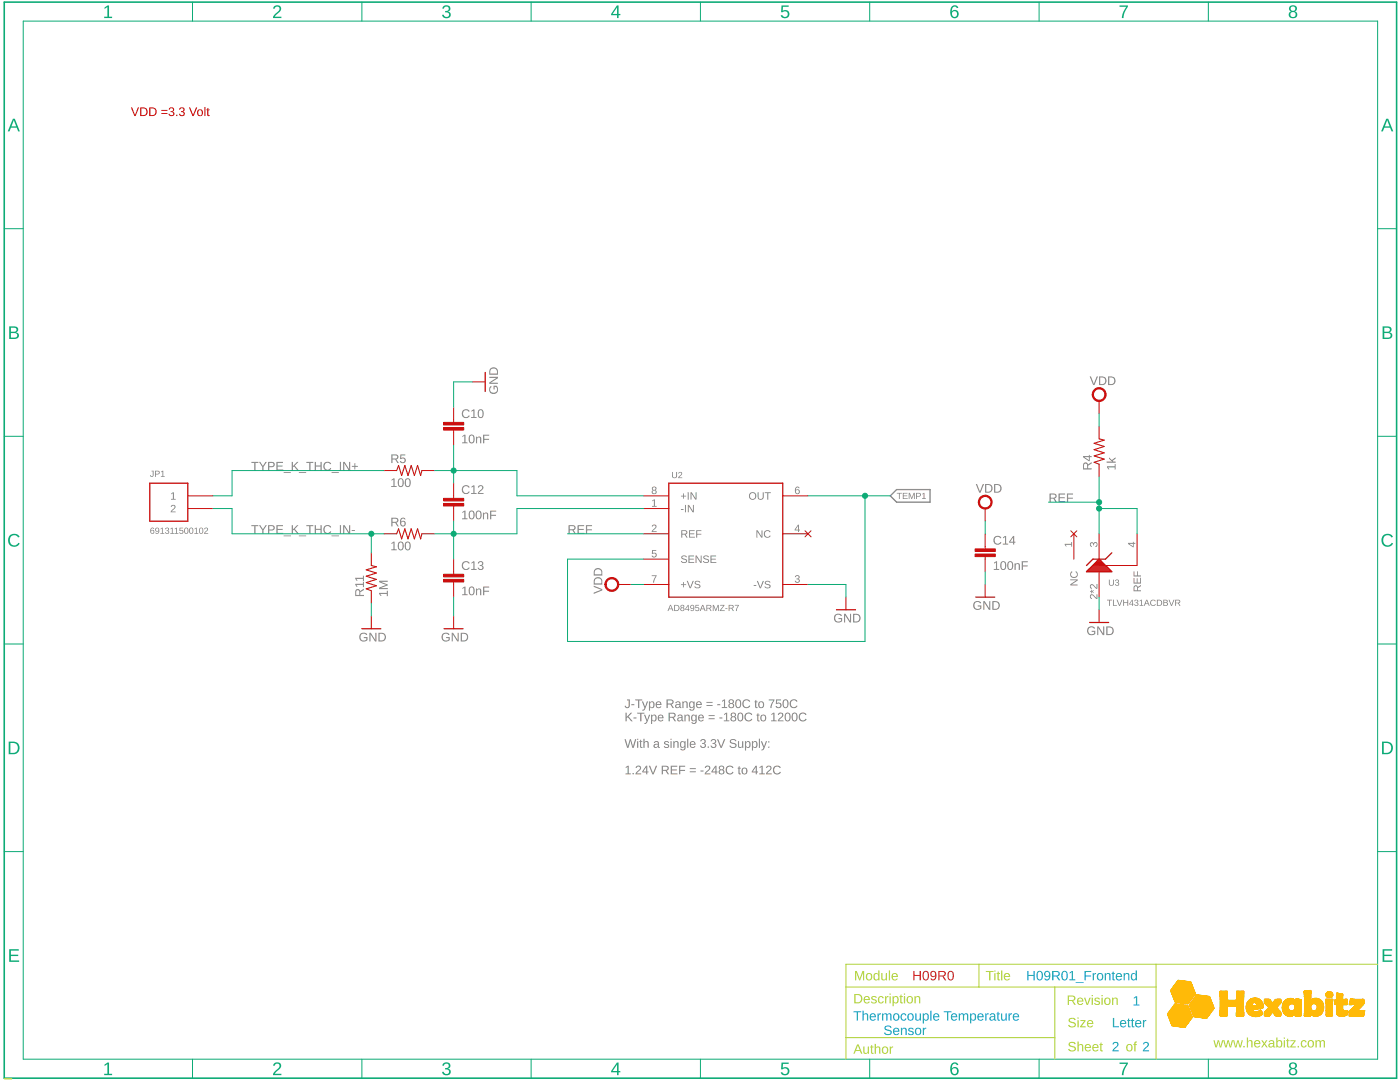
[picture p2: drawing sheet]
<svg xmlns="http://www.w3.org/2000/svg" width="279mm" height="216mm" viewBox="0 0 279 216" stroke-linecap="round" stroke-linejoin="round" font-family="sans-serif">
<g fill="#808080">
<path d="M130.1 114.8h.9l-.5 1.5h-.2l.1-.4 .5-.9h-.8z"/>
<path d="M130.2 104.8a.5 .5 0 0 1 .8 .2 .5 .5 0 0 1-.4 .7l-.3 .3h.7v.2h-.9l.1-.4 .4-.4a.3 .3 0 0 0 .2-.5 .3 .3 0 0 0-.5 .2h-.2z"/>
<path d="M130.1 109.7h.9v.2h-.7v.5a.5 .5 0 0 1 .7 .2 .5 .5 0 0 1-.3 .7 .5 .5 0 0 1-.7-.4l.5 .2a.34 .34 0 0 0 .3-.5 .34 .34 0 0 0-.5-.1h-.2z"/>
<path d="M130.2 99.9l.5-.3v1.4h.3v.1h-.9v-.1h.4v-1.2l-.3 .3z"/>
<path d="M158.8 114.9a.43 .43 0 0 1 .7 0 .43 .43 0 0 1-.2 .6 .39 .39 0 0 1 .3 .5 .39 .39 0 0 1-.5 .3l-.4-.2-.1-.2h.2a.3 .3 0 0 0 .4 .2 .3 .3 0 0 0 .1-.4l-.3-.1v-.2a.29 .29 0 0 0 .4-.1 .29 .29 0 0 0-.2-.4 .29 .29 0 0 0-.4 .3h-.2z"/>
<path d="M212.5 108.5h1.3v-.3h.2v.9h-.2v-.4h-1.1l.2 .3h-.2z"/>
<path d="M217.6 108.3l.4-.1 .3 .3a.4 .4 0 0 1 .4-.4 .4 .4 0 0 1 .3 .5l-.2 .5-.2 .1v-.2a.3 .3 0 0 0 .3-.4 .3 .3 0 0 0-.5-.2l-.1 .4h-.1a.29 .29 0 0 0-.2-.4 .29 .29 0 0 0-.3 .2 .29 .29 0 0 0 .2 .3v.2l-.4-.3z"/>
<path d="M34.2 98.5l.5-.3v1.3h.4v.2h-1v-.2h.4v-1.1l-.3 .3z"/>
<path d="M34.2 100.8a.5 .5 0 0 1 .8 .3 .5 .5 0 0 1-.4 .6l-.3 .4h.7v.1h-.9l.1-.3 .4-.4a.3 .3 0 0 0 .2-.5 .3 .3 0 0 0-.5 .1h-.2z"/>
<path d="M75.7 118.3h1.5v-.4h.2v1.1h-.2v-.5h-1.3l.3 .4h-.3zM75.7 115.9h1.7v.2h-1.5l1.5 .5v.2l-1.5 .6 1.5-.1v.3h-1.7v-.4l1.4-.5-1.4-.5z"/>
<path d="M133.7 120.7h.2l.5 1.2h-.2l-.1-.3h-.6l-.1 .3h-.2zM133.8 120.8l-.2 .6h.4zM134.5 120.7h.5a.61 .61 0 0 1 .6 .6 .61 .61 0 0 1-.6 .6h-.5zM134.7 120.8v1a.52 .52 0 0 0 .7-.5 .52 .52 0 0 0-.7-.5zM135.9 120.8a.36 .36 0 0 1 .6-.1 .36 .36 0 0 1-.1 .6 .35 .35 0 0 1 0 .5 .35 .35 0 0 1-.5 0 .35 .35 0 0 1 .1-.5l-.2-.2zM136 121a.23 .23 0 0 0 .4 0 .23 .23 0 0 0-.4 0zM135.9 121.6a.25 .25 0 0 0 .5 0 .25 .25 0 0 0-.5 0zM137.3 120.7h.1v.8h.2v.1h-.2v.3h-.1v-.3h-.6zM137.3 120.9l-.4 .6h.4zM137.9 120.8a.58 .58 0 0 1 .7 .2 .58 .58 0 0 1-.1 .8l-.5 .1-.2-.2 .4 .1 .2-.5a.39 .39 0 0 1-.6 .1 .39 .39 0 0 1 .1-.6zM137.9 121.1a.27 .27 0 0 0 .5 0 .27 .27 0 0 0-.5 0zM138.8 120.7h.7v.1h-.6v.4a.42 .42 0 0 1 .6 .2 .42 .42 0 0 1-.2 .6 .42 .42 0 0 1-.6-.3l.4 .1a.28 .28 0 0 0 .3-.4 .28 .28 0 0 0-.5 0h-.1zM140.1 120.7h.2l.5 1.2h-.1l-.2-.3h-.5l-.2 .3h-.2zM140.2 120.8l-.2 .6h.5zM141 120.7h.5a.35 .35 0 0 1 .5 .3 .35 .35 0 0 1-.3 .4l.3 .5h-.2l-.3-.5h-.4v.5h-.1zM141.1 120.8v.5h.4a.23 .23 0 0 0 .3-.2 .23 .23 0 0 0-.3-.3zM142.3 120.7h.2l.4 1 .3-1h.2v1.2h-.1v-1.1l-.4 1.1h-.1l-.4-1.1v1.1h-.1zM143.7 120.7h.9l-.8 1.1h.8v.1h-1l.8-1.1h-.7zM144.8 121.4h.4v.1h-.4zM145.4 120.7h.6a.35 .35 0 0 1 .4 .3 .35 .35 0 0 1-.3 .4l.4 .5h-.2l-.3-.5h-.4v.5h-.2zM145.6 120.8v.5h.4a.23 .23 0 0 0 .3-.2 .23 .23 0 0 0-.3-.3zM146.6 120.7h.9l-.5 1.2h-.1v-.3l.4-.8h-.7z"/>
<path d="M71.9 126.5a.9 .9 0 0 1 1.4 .1l-.2 .1a.68 .68 0 0 0-1 0 .68 .68 0 0 0 0 .9 .68 .68 0 0 0 .9 .1l.1-.4h-.5v-.2h.7v.6a.94 .94 0 0 1-1.3 .1 .94 .94 0 0 1-.1-1.3zM73.7 126.3h.3l.9 1.4v-1.4h.2v1.7h-.3l-.9-1.5v1.5h-.2zM75.5 126.3h.6a.86 .86 0 0 1 .9 .8 .86 .86 0 0 1-.8 .9h-.7zM75.8 126.5v1.3a.73 .73 0 0 0 1-.7 .73 .73 0 0 0-1-.6z"/>
<path d="M88.3 126.5a.9 .9 0 0 1 1.4 .1l-.2 .1a.68 .68 0 0 0-1 0 .68 .68 0 0 0 0 .9 .68 .68 0 0 0 .9 .1l.1-.4h-.5v-.2h.8v.6a.94 .94 0 0 1-1.4 .1 .94 .94 0 0 1-.1-1.3zM90.1 126.3h.3l.9 1.4v-1.4h.2v1.7h-.2l-1-1.5 .1 1.5h-.3zM91.9 126.3h.6a.86 .86 0 0 1 .9 .8 .86 .86 0 0 1-.8 .9h-.7zM92.2 126.5v1.3a.73 .73 0 0 0 1-.7 .73 .73 0 0 0-1-.6z"/>
<path d="M97.8 77.1l.2-.1 .1 .2a.68 .68 0 0 0 0 1 .68 .68 0 0 0 .9 0 .68 .68 0 0 0 .1-.9l-.4-.1v.5h-.2v-.7h.6a.91 .91 0 0 1 .2 1.2 .91 .91 0 0 1-1.3 .2 .91 .91 0 0 1-.2-1.3zM97.6 75.2h1.8v.3l-1.5 .9h1.5v.2h-1.8v-.3l1.5-.9h-1.5zM97.9 73.5a.88 .88 0 0 1 .9-.2 .88 .88 0 0 1 .6 .8v.7h-1.8l.1-.9zM98 73.7l-.2 .8h1.4a.74 .74 0 0 0-.3-.8 .74 .74 0 0 0-.9 0z"/>
<path d="M166.7 122.7a.9 .9 0 0 1 1.3 .2h-.2a.68 .68 0 0 0-.9 0 .68 .68 0 0 0-.1 .9 .68 .68 0 0 0 .9 .1l.2-.4h-.6v-.2h.8v.6a.94 .94 0 0 1-1.4 .1 .94 .94 0 0 1 0-1.3zM168.5 122.5h.2l1 1.5-.1-1.5h.3v1.7h-.3l-.9-1.5v1.5h-.2zM170.3 122.5h.5a.86 .86 0 0 1 .9 .8 .86 .86 0 0 1-.8 .9h-.6zM170.5 122.7v1.3a.73 .73 0 0 0 1-.7 .73 .73 0 0 0-1-.6z"/>
<path d="M194.7 96.6h.3l.6 1.5 .5-1.5h.3l-.7 1.7h-.3zM196.6 96.6h.6a.86 .86 0 0 1 .9 .8 .86 .86 0 0 1-.9 .9h-.6zM196.8 96.8v1.3a.73 .73 0 0 0 1-.7 .73 .73 0 0 0-1-.6zM198.4 96.6h.6a.86 .86 0 0 1 .9 .8 .86 .86 0 0 1-.9 .9h-.6zM198.6 96.8v1.3a.73 .73 0 0 0 1-.7 .73 .73 0 0 0-1-.6z"/>
<path d="M194.4 120.2a.9 .9 0 0 1 1.4 .1l-.2 .1a.68 .68 0 0 0-1 0 .68 .68 0 0 0 0 .9 .68 .68 0 0 0 .9 .1l.1-.4h-.5v-.2h.8v.6a.94 .94 0 0 1-1.4 .1 .94 .94 0 0 1-.1-1.3zM196.2 120h.3l.9 1.4v-1.4h.2v1.7h-.2l-1-1.5 .1 1.5h-.3zM198 120h.6a.86 .86 0 0 1 .9 .8 .86 .86 0 0 1-.8 .9h-.7zM198.3 120.1v1.4a.73 .73 0 0 0 1-.7 .73 .73 0 0 0-1-.7z"/>
<path d="M220.9 119.7h1v.1h-.4v1.1h-.2v-1.1h-.4zM222.1 119.7h.2v1.1h.6v.1h-.8zM222.8 119.7h.2l.4 1 .4-1h.2l-.5 1.2h-.2zM224.2 119.7h.1v.5h.7v-.5h.2v1.2h-.2v-.6h-.7v.6h-.1zM225.9 119.7h.2v.8h.1v.1h-.1v.3h-.2v-.3h-.6zM225.9 119.8l-.4 .7h.4zM226.5 119.7a.35 .35 0 0 1 .6 0 .35 .35 0 0 1-.2 .6 .33 .33 0 0 1 .3 .4 .33 .33 0 0 1-.4 .2l-.3-.1-.1-.2 .4 .2a.23 .23 0 0 0 .2-.3 .23 .23 0 0 0-.3-.2v-.1a.24 .24 0 0 0 .3-.1 .24 .24 0 0 0-.2-.3 .24 .24 0 0 0-.3 .2h-.1zM227.4 119.9l.5-.2v1.1h.3v.1h-.8v-.1h.3v-1l-.3 .2zM228.8 119.7h.2l.4 1.2h-.1l-.2-.4h-.5l-.2 .4h-.1zM228.9 119.8l-.3 .6h.5zM229.7 119.8l.6-.1 .4 .3h-.2a.46 .46 0 0 0-.7 0 .46 .46 0 0 0 .1 .6 .46 .46 0 0 0 .6-.1l.2 .1a.63 .63 0 0 1-1 .2 .63 .63 0 0 1 0-1zM230.9 119.7h.4a.61 .61 0 0 1 .6 .6 .61 .61 0 0 1-.6 .6h-.4zM231 119.8v1a.52 .52 0 0 0 .8-.5 .52 .52 0 0 0-.8-.5zM232.2 119.7l.8 .1v.3l-.2 .1 .3 .2-.1 .4-.8 .1zM232.3 119.8v.4l.6-.1-.1-.3zM232.3 120.3v.5l.6-.2-.1-.3zM233.2 119.7h.2l.4 1 .4-1h.2l-.5 1.2h-.2zM234.5 119.7h.6a.35 .35 0 0 1 .4 .2 .35 .35 0 0 1-.3 .5l.4 .5h-.2l-.3-.5h-.4v.5h-.2zM234.7 119.8v.5h.4a.23 .23 0 0 0 .3-.3 .23 .23 0 0 0-.3-.2z"/>
<path d="M92.3 117.3l.6-.3v1.6h.4v.2h-1.1v-.2h.5v-1.3l-.4 .2zM93.8 117.1a.64 .64 0 0 1 .7 .1 .64 .64 0 0 1 .2 .7 .64 .64 0 0 1-.6 .9 .64 .64 0 0 1-.6-.9zM94 117.2a.97 .97 0 0 0 .1 1.4 .86 .86 0 0 0 0-1.4zM95 117.4h.2v.3a.44 .44 0 0 1 .5-.3 .44 .44 0 0 1 .3 .5v.9h-.2v-.9a.32 .32 0 0 0-.3-.3 .32 .32 0 0 0-.3 .4v.8h-.2zM96.4 117h1.2v.2h-1v.7h1v.2h-1v.7h-.2z"/>
<path d="M92.3 102.2l.6-.3v1.5h.4v.2h-1.1v-.2h.5v-1.3l-.4 .3zM93.8 102a.64 .64 0 0 1 .7 0 .64 .64 0 0 1 .2 .8 .64 .64 0 0 1-.6 .8 .64 .64 0 0 1-.6-.8zM94 102.1a.97 .97 0 0 0 .1 1.4 .86 .86 0 0 0 0-1.5zM95.2 102a.64 .64 0 0 1 .7 0 .64 .64 0 0 1 .2 .8 .64 .64 0 0 1-.6 .8 .64 .64 0 0 1-.6-.8zM95.3 102.1a.97 .97 0 0 0 .2 1.4 .86 .86 0 0 0 0-1.5zM96.4 102.3h.2v.2a.44 .44 0 0 1 .5-.2 .44 .44 0 0 1 .3 .4v.9h-.2v-.8a.32 .32 0 0 0-.3-.4 .32 .32 0 0 0-.3 .4v.8h-.2zM97.8 101.9h1.2v.2h-1v.6h1v.2h-1v.7h-.2z"/>
<path d="M118.5 116.9l1.7 .7v.2l-1.7 .7v-.2l1.5-.6-1.5-.6zM118.7 115.4a.88 .88 0 0 1 1-.2 .88 .88 0 0 1 .5 .8v.6h-1.7v-.8zM118.8 115.6l-.1 .8h1.3a.74 .74 0 0 0-.2-.9 .74 .74 0 0 0-1 .1zM118.7 113.6a.88 .88 0 0 1 1-.2 .88 .88 0 0 1 .5 .8v.6h-1.7v-.8zM118.8 113.8l-.1 .8h1.3a.74 .74 0 0 0-.2-.9 .74 .74 0 0 0-1 .1z"/>
<path d="M217.5 75.1h.2l.6 1.5 .6-1.5h.2l-.7 1.7h-.2zM219.3 75.1h.6a.86 .86 0 0 1 .9 .8 .86 .86 0 0 1-.8 .9h-.7zM219.6 75.3v1.3a.73 .73 0 0 0 1-.6 .73 .73 0 0 0-1-.7zM221.1 75.1h.6a.86 .86 0 0 1 .9 .8 .86 .86 0 0 1-.8 .9h-.7zM221.4 75.3v1.3a.73 .73 0 0 0 1-.6 .73 .73 0 0 0-1-.7z"/>
<path d="M217.2 125.2a.9 .9 0 0 1 1.4 .2l-.3 .1a.68 .68 0 0 0-.9-.1 .68 .68 0 0 0-.1 1 .68 .68 0 0 0 1 0l.1-.3h-.5v-.2h.7v.6a.94 .94 0 0 1-1.4 .1 .94 .94 0 0 1 0-1.4zM219 125h.3l.9 1.5v-1.5h.2v1.7h-.3l-.9-1.4v1.4h-.2zM220.8 125h.6a.86 .86 0 0 1 .9 .8 .86 .86 0 0 1-.9 .9h-.6zM221 125.2v1.3a.73 .73 0 0 0 1-.6 .73 .73 0 0 0-1-.7z"/>
<path d="M30.1 105.4l.3-.1 .4 .2-.5-.1-.2 .5a.42 .42 0 0 1 .7 .2 .42 .42 0 0 1-.4 .5 .42 .42 0 0 1-.4-.5zM30.1 106.1a.26 .26 0 0 0 .5 0 .26 .26 0 0 0-.5 0zM31.1 105.4a.58 .58 0 0 1 .7 .2 .58 .58 0 0 1-.1 .8l-.5 .1-.2-.2 .5 .1 .1-.5a.39 .39 0 0 1-.6 .1 .39 .39 0 0 1 .1-.6zM31.1 105.7a.27 .27 0 0 0 .5 0 .27 .27 0 0 0-.5 0zM32 105.5l.5-.2v1.1h.3v.1h-.8v-.1h.3v-1l-.3 .2zM33.1 105.4a.35 .35 0 0 1 .6-.1 .35 .35 0 0 1-.2 .6 .33 .33 0 0 1 .3 .4 .33 .33 0 0 1-.4 .2h-.3l-.2-.3 .5 .2a.23 .23 0 0 0 .2-.2 .23 .23 0 0 0-.3-.2l-.1-.2a.24 .24 0 0 0 .4-.1 .24 .24 0 0 0-.2-.3 .24 .24 0 0 0-.3 .2h-.1zM34 105.5l.5-.2v1.1h.3v.1h-.8v-.1h.3v-1l-.3 .2zM34.9 105.5l.4-.2v1.1h.3v.1h-.8v-.1h.4v-1l-.3 .2zM35.8 105.3h.7v.1h-.5v.4a.42 .42 0 0 1 .6 .2 .42 .42 0 0 1-.3 .6 .42 .42 0 0 1-.5-.4l.4 .2a.28 .28 0 0 0 .2-.4 .28 .28 0 0 0-.4 0h-.2zM36.9 105.4a.57 .57 0 0 1 .7 .2 .57 .57 0 0 1-.1 .8 .57 .57 0 0 1-.7-.2 .57 .57 0 0 1 .1-.8zM37.1 105.4a.53 .53 0 0 0-.2 .6 .53 .53 0 0 0 .4 .4 .53 .53 0 0 0 .2-.6 .53 .53 0 0 0-.4-.4zM37.8 105.4a.57 .57 0 0 1 .8 .2 .57 .57 0 0 1-.1 .8 .57 .57 0 0 1-.8-.2 .57 .57 0 0 1 .1-.8zM38 105.4a.53 .53 0 0 0-.1 .6 .53 .53 0 0 0 .4 .4 .53 .53 0 0 0 .2-.6 .53 .53 0 0 0-.5-.4zM38.8 105.5l.5-.2v1.1h.3v.1h-.8v-.1h.3v-1l-.3 .2zM39.8 105.4a.57 .57 0 0 1 .8 .2 .57 .57 0 0 1-.1 .8 .57 .57 0 0 1-.8-.2 .57 .57 0 0 1 .1-.8zM40 105.4a.53 .53 0 0 0-.2 .6 .53 .53 0 0 0 .5 .4 .53 .53 0 0 0 .2-.6 .53 .53 0 0 0-.5-.4zM40.9 105.4a.42 .42 0 0 1 .6 .1 .42 .42 0 0 1-.4 .6l-.2 .3h.6v.1h-.8l.5-.6a.25 .25 0 0 0 .1-.5 .24 .24 0 0 0-.4 .2h-.2z"/>
<path d="M198.4 112.3l.6-.3v1.5h.4v.2h-1.1v-.2h.5v-1.3l-.4 .3zM199.9 112.1a.64 .64 0 0 1 .7 0 .64 .64 0 0 1 .2 .8 .64 .64 0 0 1-.6 .8 .64 .64 0 0 1-.6-.8zM200.1 112.2a.97 .97 0 0 0 .1 1.4 .86 .86 0 0 0 0-1.4zM201.3 112.1a.64 .64 0 0 1 .7 0 .64 .64 0 0 1 .2 .8 .64 .64 0 0 1-.6 .8 .64 .64 0 0 1-.6-.8zM201.4 112.2a.97 .97 0 0 0 .2 1.4 .86 .86 0 0 0 0-1.4zM202.5 112.4h.2v.2a.44 .44 0 0 1 .5-.2 .44 .44 0 0 1 .3 .4v.9h-.2v-.8a.32 .32 0 0 0-.3-.4 .32 .32 0 0 0-.3 .5v.7h-.2zM203.9 112h1.2v.2h-1v.6h1v.2h-1v.7h-.2z"/>
<path d="M220.9 93h1.6v-.4h.1v1.1h-.1v-.4h-1.4l.3 .3h-.2zM221.3 91.3l.6 .5 .7-.6v.3l-.6 .4 .2 .2h.4v.2h-1.8v-.2h1.2l-.7-.6z"/>
<path d="M78.1 95.7l.6-.2v1.5h.5v.2h-1.1v-.2h.4v-1.3l-.4 .2zM79.6 95.5a.64 .64 0 0 1 .8 .1 .64 .64 0 0 1 .2 .7 .64 .64 0 0 1-.6 .9 .64 .64 0 0 1-.6-.9zM79.8 95.6a.97 .97 0 0 0 .2 1.4 .86 .86 0 0 0 0-1.4zM81 95.5a.64 .64 0 0 1 .8 .1 .64 .64 0 0 1 .2 .7 .64 .64 0 0 1-.6 .9 .64 .64 0 0 1-.6-.9zM81.2 95.6a.97 .97 0 0 0 .2 1.4 .86 .86 0 0 0 0-1.4z"/>
<path d="M78.1 108.4l.6-.3v1.5h.5v.2h-1.1v-.2h.4v-1.3l-.4 .3zM79.6 108.2a.64 .64 0 0 1 .8 0 .64 .64 0 0 1 .2 .7 .64 .64 0 0 1-.6 .9 .64 .64 0 0 1-.6-.9zM79.8 108.3a.97 .97 0 0 0 .2 1.3 .86 .86 0 0 0 0-1.4zM81 108.2a.64 .64 0 0 1 .8 0 .64 .64 0 0 1 .2 .7 .64 .64 0 0 1-.6 .9 .64 .64 0 0 1-.6-.9zM81.2 108.3a.97 .97 0 0 0 .2 1.3 .86 .86 0 0 0 0-1.4z"/>
<path d="M92.3 87l.6-.3v1.6h.4v.2h-1.1v-.2h.5v-1.4l-.4 .3zM93.8 86.8a.64 .64 0 0 1 .7 .1 .64 .64 0 0 1 .2 .7 .64 .64 0 0 1-.6 .9 .64 .64 0 0 1-.6-.9zM94 86.9a.97 .97 0 0 0 .1 1.4 .86 .86 0 0 0 0-1.4zM95 87.1h.2v.3a.44 .44 0 0 1 .5-.3 .44 .44 0 0 1 .3 .5v.9h-.2v-.9a.32 .32 0 0 0-.3-.3 .32 .32 0 0 0-.3 .4v.8h-.2zM96.4 86.7h1.2v.2h-1v.7h1v.2h-1v.7h-.2z"/>
<path d="M125.1 139.6h.6v1.2a.51 .51 0 0 1-.5 .5 .51 .51 0 0 1-.5-.4l.2-.1a.29 .29 0 0 0 .3 .3 .29 .29 0 0 0 .3-.3v-1h-.4zM126 140.5h.6v.2h-.6zM126.8 139.6h1.4v.2h-.6v1.5h-.2v-1.5h-.6zM128.1 140h.2l.4 1 .4-1h.2l-.5 1.3a.54 .54 0 0 1-.6 .5v-.2h.2l.2-.3zM129.5 140h.2v.2a.5 .5 0 0 1 .7-.2 .5 .5 0 0 1 .2 .6 .53 .53 0 0 1-.6 .7l-.3-.2v.7h-.2zM129.9 140.2a.49 .49 0 0 0-.2 .6 .49 .49 0 0 0 .6 .2v-.8zM131 140.1a.6 .6 0 0 1 .7-.1 .6 .6 0 0 1 .3 .7h-.9a.38 .38 0 0 0 .2 .4 .38 .38 0 0 0 .5-.2l.2 .1a.67 .67 0 0 1-1 .1 .67 .67 0 0 1 0-1zM131.2 140.2l-.1 .3h.7l-.2-.4zM133 139.6h.8a.5 .5 0 0 1 .6 .4 .5 .5 0 0 1-.4 .5l.5 .8h-.3l-.4-.7h-.5v.7h-.3zM133.3 139.8v.6h.5a.32 .32 0 0 0 .4-.3 .32 .32 0 0 0-.4-.3zM134.9 140.1l.1-.1a.52 .52 0 0 1 .8 .4v.6l.2 .3h-.3l-.1-.3a.45 .45 0 0 1-.6 .3 .45 .45 0 0 1-.3-.5 .45 .45 0 0 1 .6-.3h.3a.3 .3 0 0 0-.2-.4 .3 .3 0 0 0-.4 .2h-.2zM135 140.9a.32 .32 0 0 0 .6 0 .32 .32 0 0 0-.6 0zM136.2 140h.2v.2a.44 .44 0 0 1 .5-.2 .44 .44 0 0 1 .3 .4v.9h-.2v-.9a.32 .32 0 0 0-.3-.3 .32 .32 0 0 0-.3 .4v.8h-.2zM137.6 140.1l.4-.2 .4 .3v-.2h.2v1.2a.56 .56 0 0 1-.4 .6 .56 .56 0 0 1-.6-.3l.5 .1a.41 .41 0 0 0 .3-.6 .49 .49 0 0 1-.6 .2 .49 .49 0 0 1-.3-.6zM137.8 140.2l-.1 .7a.38 .38 0 0 0 .6 .1 .38 .38 0 0 0 .1-.5l-.3-.4zM139 140.1a.6 .6 0 0 1 .8-.1 .6 .6 0 0 1 .3 .7h-1a.38 .38 0 0 0 .3 .4 .38 .38 0 0 0 .4-.2l.2 .1a.67 .67 0 0 1-1 .1 .67 .67 0 0 1 0-1zM139.2 140.2l-.1 .3h.7l-.2-.4zM141 140.1h1.2v.1h-1.2zM141 140.7h1.2v.2h-1.2zM143.1 140.5h.6v.2h-.6zM144.1 139.8l.6-.2v1.5h.4v.2h-1.1v-.2h.5v-1.3l-.4 .3zM145.5 139.7a.51 .51 0 0 1 .8-.1 .51 .51 0 0 1 0 .7l-.1 .1a.5 .5 0 0 1 .1 .7 .5 .5 0 0 1-.7 0 .5 .5 0 0 1 .1-.7l-.3-.3zM145.6 140a.35 .35 0 0 0 .7 0 .35 .35 0 0 0-.7 0zM145.6 140.8a.36 .36 0 0 0 .7 0 .36 .36 0 0 0-.7 0zM147 139.6a.64 .64 0 0 1 .7 .1 .64 .64 0 0 1 .2 .7 .64 .64 0 0 1-.6 .9 .64 .64 0 0 1-.6-.9zM147.2 139.8a.97 .97 0 0 0 .1 1.3 .86 .86 0 0 0 0-1.4zM148.4 139.8a.86 .86 0 0 1 1.3 .2h-.2a.63 .63 0 0 0-1 0 .63 .63 0 0 0 .1 .9 .63 .63 0 0 0 .9-.1l.2 .1a.88 .88 0 0 1-1.3 .2 .88 .88 0 0 1 0-1.3zM150.8 139.7h.1v.3h.3v.1h-.3v.9l.1 .1h.2v.2l-.5-.1v-1.1h-.1v-.1h.1zM151.5 140.1a.64 .64 0 0 1 .9 .1 .64 .64 0 0 1-.1 .9 .64 .64 0 0 1-.9-.1l-.1-.4zM151.6 140.2l-.1 .4a.4 .4 0 0 0 .4 .5 .49 .49 0 0 0 .4-.6 .49 .49 0 0 0-.7-.3zM153.4 139.6h1.2l-.5 1.1-.1 .6h-.3l.1-.5 .5-1h-.9zM154.9 139.6h1v.2h-.8v.5a.59 .59 0 0 1 .8 .3 .59 .59 0 0 1-.4 .8 .59 .59 0 0 1-.7-.5h.2a.38 .38 0 0 0 .6 .1 .38 .38 0 0 0 0-.5 .38 .38 0 0 0-.6 0h-.2zM156.4 139.6a.64 .64 0 0 1 .8 .1 .64 .64 0 0 1 .2 .7 .64 .64 0 0 1-.6 .9 .64 .64 0 0 1-.6-.9zM156.6 139.8a.97 .97 0 0 0 .2 1.3 .86 .86 0 0 0 0-1.4zM157.8 139.8a.86 .86 0 0 1 1.4 .2h-.3a.63 .63 0 0 0-.9 0 .63 .63 0 0 0 .1 .9 .63 .63 0 0 0 .9-.1l.2 .1a.88 .88 0 0 1-1.3 .2 .88 .88 0 0 1-.1-1.3z"/>
<path d="M124.8 142.2h.3v.9l.8-.9h.3l-.8 .8 .9 .9h-.3l-.7-.8-.2 .2v.6h-.3zM126.4 143.2h.6v.2h-.6zM127.2 142.2h1.4v.2h-.6v1.5h-.2v-1.5h-.6zM128.5 142.6h.3l.4 1.1 .3-1.1h.3l-.6 1.3a.54 .54 0 0 1-.6 .5v-.1l.2-.1 .2-.3zM129.9 142.6h.2v.2a.5 .5 0 0 1 .7-.2 .5 .5 0 0 1 .2 .7 .53 .53 0 0 1-.6 .6l-.3-.2v.7h-.2zM130.3 142.8a.49 .49 0 0 0-.2 .6 .49 .49 0 0 0 .6 .3v-.8zM131.4 142.8a.6 .6 0 0 1 .7-.2 .6 .6 0 0 1 .3 .7h-.9a.38 .38 0 0 0 .2 .5 .38 .38 0 0 0 .5-.2h.2a.67 .67 0 0 1-1 .2 .67 .67 0 0 1 0-1zM131.6 142.9l-.1 .2h.7l-.2-.3zM133.4 142.2h.8a.5 .5 0 0 1 .6 .4 .5 .5 0 0 1-.4 .6l.5 .7h-.2l-.5-.7h-.5v.7h-.3zM133.7 142.4v.6h.5a.32 .32 0 0 0 .4-.3 .32 .32 0 0 0-.4-.3zM135.3 142.7l.2-.1a.52 .52 0 0 1 .7 .4v.7l.2 .2h-.2l-.2-.2a.45 .45 0 0 1-.5 .3 .45 .45 0 0 1-.3-.6 .45 .45 0 0 1 .5-.3h.3a.3 .3 0 0 0-.2-.3 .3 .3 0 0 0-.4 .2l-.2-.1zM135.4 143.5a.32 .32 0 0 0 .6 0 .32 .32 0 0 0-.6 0zM136.6 142.6h.2v.2a.44 .44 0 0 1 .5-.2 .44 .44 0 0 1 .4 .4v.9h-.3v-.8a.32 .32 0 0 0-.3-.4 .32 .32 0 0 0-.3 .5v.7h-.2zM138 142.8l.4-.2 .4 .2v-.2h.2v1.3a.56 .56 0 0 1-.4 .5 .56 .56 0 0 1-.6-.3l.5 .2a.41 .41 0 0 0 .3-.6 .49 .49 0 0 1-.6 .2 .49 .49 0 0 1-.3-.6zM138.2 142.9v.6a.38 .38 0 0 0 .5 .2 .38 .38 0 0 0 .1-.6l-.2-.3zM139.5 142.8a.6 .6 0 0 1 .7-.2 .6 .6 0 0 1 .3 .7h-1a.38 .38 0 0 0 .3 .5 .38 .38 0 0 0 .5-.2h.1a.67 .67 0 0 1-1 .2 .67 .67 0 0 1 .1-1zM139.6 142.9l-.1 .2h.8l-.3-.3zM141.4 142.7h1.2v.2h-1.2zM141.4 143.3h1.2v.2h-1.2zM143.6 143.2h.6v.2h-.6zM144.5 142.5l.6-.3v1.5h.4v.2h-1v-.2h.4v-1.3l-.4 .3zM146 142.3a.51 .51 0 0 1 .7-.1 .51 .51 0 0 1 0 .8h-.1a.5 .5 0 0 1 .1 .8 .5 .5 0 0 1-.7 0 .5 .5 0 0 1 .1-.8l-.3-.2zM146 142.6a.35 .35 0 0 0 .7 0 .35 .35 0 0 0-.7 0zM146 143.5a.36 .36 0 0 0 .7 0 .36 .36 0 0 0-.7 0zM147.4 142.3a.64 .64 0 0 1 .8 0 .64 .64 0 0 1 .1 .8 .64 .64 0 0 1-.6 .9 .64 .64 0 0 1-.6-.9zM147.6 142.4a.97 .97 0 0 0 .1 1.4 .86 .86 0 0 0 0-1.4zM148.8 142.4a.86 .86 0 0 1 1.3 .2l-.2 .1a.63 .63 0 0 0-.9-.1 .63 .63 0 0 0 0 1 .63 .63 0 0 0 1-.2l.1 .1a.88 .88 0 0 1-1.3 .3 .88 .88 0 0 1 0-1.4zM151.2 142.3h.1v.3h.3v.2h-.3v.8l.1 .2h.2v.1l-.4-.1-.1-1h-.1v-.2h.1zM151.9 142.8a.64 .64 0 0 1 .9 0 .64 .64 0 0 1-.1 .9 .64 .64 0 0 1-.9-.1l-.1-.3zM152.1 142.9l-.1 .4a.4 .4 0 0 0 .3 .5 .49 .49 0 0 0 .4-.6 .49 .49 0 0 0-.6-.3zM154 142.5l.6-.3v1.5h.4v.2h-1.1v-.2h.4v-1.3l-.3 .3zM155.4 142.3a.55 .55 0 0 1 .9 .1 .55 .55 0 0 1-.3 .8l-.5 .5h.9v.2h-1.2l.1-.3 .5-.4a.37 .37 0 0 0 .3-.6 .37 .37 0 0 0-.6-.1v.2l-.3-.1zM156.8 142.3a.64 .64 0 0 1 .8 0 .64 .64 0 0 1 .2 .8 .64 .64 0 0 1-.6 .9 .64 .64 0 0 1-.6-.9zM157 142.4a.97 .97 0 0 0 .2 1.4 .86 .86 0 0 0 0-1.4zM158.2 142.3a.64 .64 0 0 1 .8 0 .64 .64 0 0 1 .2 .8 .64 .64 0 0 1-.6 .9 .64 .64 0 0 1-.6-.9zM158.4 142.4a.97 .97 0 0 0 .2 1.4 .86 .86 0 0 0 0-1.4zM159.6 142.4a.86 .86 0 0 1 1.4 .2l-.3 .1a.63 .63 0 0 0-.9-.1 .63 .63 0 0 0 .1 1 .63 .63 0 0 0 .9-.2l.2 .1a.88 .88 0 0 1-1.3 .3 .88 .88 0 0 1-.1-1.4z"/>
<path d="M124.6 147.5h.3l.4 1.5 .4-1.5h.2l.4 1.5 .4-1.5h.3l-.5 1.7h-.3l-.4-1.4-.4 1.4h-.3zM127.2 147.4h.2v.2h-.2zM127.2 147.9h.2v1.3h-.2zM127.8 147.6h.1v.3h.3v.2h-.3v.8l.1 .2 .2-.1v.2l-.4-.1-.1-1h-.1v-.2h.1zM128.4 147.4h.2v.7a.44 .44 0 0 1 .5-.2 .44 .44 0 0 1 .4 .4v.9h-.3v-.8a.32 .32 0 0 0-.3-.4 .32 .32 0 0 0-.3 .4v.8h-.2zM130.6 148l.1-.1a.52 .52 0 0 1 .8 .4v.7l.2 .2h-.3l-.1-.2a.45 .45 0 0 1-.6 .3 .45 .45 0 0 1-.3-.6 .45 .45 0 0 1 .6-.3h.3a.3 .3 0 0 0-.2-.4 .3 .3 0 0 0-.4 .3l-.2-.1zM130.7 148.8a.32 .32 0 0 0 .6 0 .32 .32 0 0 0-.6 0zM132.7 148l.5-.1 .3 .3h-.2a.28 .28 0 0 0-.3-.2 .28 .28 0 0 0-.2 .4l.4 .1a.37 .37 0 0 1 .4 .4 .37 .37 0 0 1-.4 .3h-.6l-.1-.3h.2a.32 .32 0 0 0 .3 .2 .32 .32 0 0 0 .3-.4h-.1a.48 .48 0 0 1-.5-.2 .48 .48 0 0 1 0-.5zM133.8 147.4h.2v.2h-.2zM133.8 147.9h.2v1.3h-.2zM134.4 147.9h.2v.2a.44 .44 0 0 1 .5-.2 .44 .44 0 0 1 .3 .4v.9h-.2v-.8a.32 .32 0 0 0-.3-.4 .32 .32 0 0 0-.3 .5v.7h-.2zM135.8 148l.4-.1 .4 .2v-.2h.2v1.3a.56 .56 0 0 1-.4 .5 .56 .56 0 0 1-.6-.3l.5 .2a.41 .41 0 0 0 .3-.6 .49 .49 0 0 1-.6 .2 .49 .49 0 0 1-.3-.6zM136 148.2l-.1 .6a.38 .38 0 0 0 .6 .2 .38 .38 0 0 0 .1-.6l-.3-.3zM137.1 147.4h.3v1.8h-.3zM137.8 148.1a.6 .6 0 0 1 .7-.2 .6 .6 0 0 1 .3 .7h-.9a.38 .38 0 0 0 .2 .5 .38 .38 0 0 0 .5-.2h.2a.67 .67 0 0 1-1 .2 .67 .67 0 0 1 0-1zM138 148.1l-.1 .3h.7l-.2-.3zM139.9 147.6a.5 .5 0 0 1 .8-.1 .5 .5 0 0 1-.1 .8h-.1a.51 .51 0 0 1 .3 .8 .51 .51 0 0 1-.8 .1l-.3-.4h.2a.35 .35 0 0 0 .5 .3 .35 .35 0 0 0 .2-.6l-.5-.1v-.1a.33 .33 0 0 0 .5-.2 .33 .33 0 0 0-.2-.5 .33 .33 0 0 0-.4 .3h-.3zM141.2 149h.3v.2h-.3zM142 147.6a.5 .5 0 0 1 .7-.1 .5 .5 0 0 1 0 .8h-.1a.51 .51 0 0 1 .3 .8 .51 .51 0 0 1-.8 .1l-.3-.4h.2a.35 .35 0 0 0 .5 .3 .35 .35 0 0 0 .1-.6l-.4-.1v-.1a.33 .33 0 0 0 .5-.2 .33 .33 0 0 0-.2-.5 .33 .33 0 0 0-.5 .3h-.2zM143.1 147.5h.2l.6 1.5 .6-1.5h.2l-.7 1.7h-.2zM145.8 147.6a.8 .8 0 0 1 1.2 .3h-.3a.4 .4 0 0 0-.5-.3 .4 .4 0 0 0-.2 .5l.2 .1a.59 .59 0 0 1 .6 .2 .59 .59 0 0 1 0 .7l-.5 .1a.63 .63 0 0 1-.7-.4h.2a.46 .46 0 0 0 .5 .3 .46 .46 0 0 0 .4-.5l-.5-.2a.49 .49 0 0 1-.5-.2 .49 .49 0 0 1 .1-.6zM147.3 147.9h.2v.8a.32 .32 0 0 0 .4 .4 .32 .32 0 0 0 .2-.4v-.8h.2v1.3h-.2v-.2a.44 .44 0 0 1-.5 .2 .44 .44 0 0 1-.3-.4zM148.7 147.9h.2v.2a.5 .5 0 0 1 .6-.2 .5 .5 0 0 1 .3 .7 .53 .53 0 0 1-.7 .6l-.2-.2v.7h-.2zM149 148.1a.49 .49 0 0 0-.1 .6 .49 .49 0 0 0 .6 .3v-.8zM150.1 147.9h.2v.2a.5 .5 0 0 1 .6-.2 .5 .5 0 0 1 .3 .7 .53 .53 0 0 1-.7 .6l-.2-.2v.7h-.2zM150.4 148.1a.49 .49 0 0 0-.1 .6 .49 .49 0 0 0 .6 .3v-.8zM151.5 147.4h.2v1.8h-.2zM151.8 147.9h.3l.4 1.1 .4-1.1h.2l-.5 1.3a.54 .54 0 0 1-.7 .5v-.1l.2-.1 .3-.3zM153.3 147.9h.3v.3h-.3zM153.3 149h.3v.2h-.3z"/>
<path d="M124.9 153.1l.6-.3v1.5h.4v.2h-1.1v-.2h.5v-1.3l-.4 .3zM126.2 154.2h.3v.3h-.3zM127 152.9a.55 .55 0 0 1 .9 .1 .55 .55 0 0 1-.3 .8l-.5 .5h.9v.2h-1.2l.1-.3 .5-.5a.37 .37 0 0 0 .3-.5 .37 .37 0 0 0-.6-.1v.1h-.3zM128.9 152.8h.3v1.2h.2v.1h-.2v.4h-.2v-.4h-.8zM129 153l-.6 1h.6zM129.5 152.8h.2l.6 1.5 .6-1.5h.2l-.7 1.7h-.2zM132.1 152.8h.8a.5 .5 0 0 1 .6 .4 .5 .5 0 0 1-.5 .6l.5 .7h-.2l-.5-.7h-.5v.7h-.2zM132.3 153v.6h.5a.32 .32 0 0 0 .4-.3 .32 .32 0 0 0-.4-.3zM133.9 152.8h1.3v.2h-1.1v.5h1v.2h-1v.6h1.1v.2h-1.3zM135.5 152.8h1.2v.2h-.9v.6h.9v.2h-.9v.7h-.3zM137.7 153.3h1.2v.2h-1.2zM137.7 153.9h1.2v.2h-1.2zM139.8 153.8h.6v.1h-.6zM140.8 152.9a.55 .55 0 0 1 .9 .1 .55 .55 0 0 1-.3 .8l-.5 .5h.9v.2h-1.2l.1-.3 .5-.5a.37 .37 0 0 0 .3-.5 .37 .37 0 0 0-.6-.1v.1h-.2zM142.8 152.8h.2v1.2h.2v.1h-.2v.4h-.2v-.4h-.8zM142.8 153l-.6 1h.6zM143.6 152.9a.51 .51 0 0 1 .7-.1 .51 .51 0 0 1 .1 .8h-.2a.5 .5 0 0 1 .2 .8 .5 .5 0 0 1-.8 0 .5 .5 0 0 1 .2-.8l-.3-.3zM143.7 153.2a.32 .32 0 0 0 .6 0 .32 .32 0 0 0-.6 0zM143.6 154a.4 .4 0 0 0 .8 0 .4 .4 0 0 0-.8 0zM145 153a.86 .86 0 0 1 1.4 .2l-.2 .1a.63 .63 0 0 0-1-.1 .63 .63 0 0 0 .1 1 .63 .63 0 0 0 .9-.2l.2 .1a.88 .88 0 0 1-1.3 .2 .88 .88 0 0 1-.1-1.3zM147.4 152.9h.2v.3h.2v.2h-.2v.8l.1 .1h.2v.2l-.5-.1v-1h-.2v-.2h.2zM148.1 153.3a.64 .64 0 0 1 .9 .1 .64 .64 0 0 1 0 .9 .64 .64 0 0 1-.9-.1l-.1-.3zM148.3 153.5l-.1 .4a.4 .4 0 0 0 .4 .5 .49 .49 0 0 0 .4-.6 .49 .49 0 0 0-.7-.3zM150.8 152.8h.2v1.2h.3v.1h-.3v.4h-.2v-.4h-.8zM150.8 153l-.6 1h.6zM151.6 153.1l.6-.3v1.5h.4v.2h-1.1v-.2h.5v-1.3l-.4 .3zM153.1 152.9a.55 .55 0 0 1 .8 .1 .55 .55 0 0 1-.3 .8l-.5 .5h.9v.2h-1.1v-.3l.5-.5a.37 .37 0 0 0 .3-.5 .37 .37 0 0 0-.6-.1v.1h-.2zM154.5 153a.86 .86 0 0 1 1.3 .2l-.2 .1a.63 .63 0 0 0-.9-.1 .63 .63 0 0 0 0 1 .63 .63 0 0 0 .9-.2l.2 .1a.88 .88 0 0 1-1.3 .2 .88 .88 0 0 1 0-1.3z"/>
<path d="M71 117.7l.6-.1 .3 .3 .7-.4v.2l-.7 .5v.5h.7v.2h-1.7zM71.2 117.9l-.1 .8h.6l-.1-.8-.2-.1zM70.9 116.5h1.5v-.4h.2v1.1h-.2v-.5h-1.3l.3 .4h-.2zM70.9 115.3h1.5v-.4h.2v1.1h-.2v-.5h-1.3l.3 .4h-.2z"/>
<path d="M136.3 98.5h.2v.4h.4v.2h-.4v.4h-.2v-.4h-.4v-.2h.4zM137.2 98.2h.2v1.5h-.2zM137.8 98.2h.2l.8 1.3v-1.3h.2v1.5h-.2l-.8-1.3v1.3h-.2z"/>
<path d="M130.2 97.2a.43 .43 0 0 1 .7-.1 .43 .43 0 0 1-.1 .7 .42 .42 0 0 1 .1 .7 .42 .42 0 0 1-.7 0 .42 .42 0 0 1 .1-.7l-.2-.2zM130.3 97.5a.27 .27 0 0 0 .5 0 .27 .27 0 0 0-.5 0zM130.2 98.2a.35 .35 0 0 0 .7 0 .35 .35 0 0 0-.7 0z"/>
<path d="M136.3 116.1h.2v.5h.4v.1h-.4v.5h-.2v-.5h-.4v-.1h.4zM137.1 115.9h.2l.5 1.3 .4-1.3h.3l-.6 1.5h-.2zM138.8 116l.6-.1 .4 .3-.2 .1a.34 .34 0 0 0-.4-.3 .34 .34 0 0 0-.3 .4 .71 .71 0 0 1 .9 .8l-.4 .2a.64 .64 0 0 1-.8-.4h.2a.39 .39 0 0 0 .4 .3 .39 .39 0 0 0 .3-.5l-.5-.1a.38 .38 0 0 1-.3-.3 .38 .38 0 0 1 .1-.4z"/>
<path d="M149.4 99a.76 .76 0 0 1 1.5 0 .76 .76 0 0 1-1.5 0zM149.6 99a.57 .57 0 0 0 1.1 0 .57 .57 0 0 0-1.1 0zM151.2 98.2h.2v1a.41 .41 0 0 0 .4 .4 .41 .41 0 0 0 .4-.5v-.9h.2v1a.61 .61 0 0 1-.6 .5 .61 .61 0 0 1-.6-.5zM152.6 98.2h1.2v.2h-.5v1.3h-.2v-1.3h-.5z"/>
<path d="M158.9 97.2l.5-.1 .2 .3-.6-.1-.2 .5a.47 .47 0 0 1 .7 .1 .47 .47 0 0 1-.2 .7 .47 .47 0 0 1-.6-.3v-.7zM158.8 98.1a.31 .31 0 0 0 .6 0 .31 .31 0 0 0-.6 0z"/>
<path d="M136 105.8h.7a.43 .43 0 0 1 .5 .3 .43 .43 0 0 1-.4 .5l.4 .7h-.2l-.4-.6h-.4v.6h-.2zM136.2 106v.5h.4a.28 .28 0 0 0 .4-.3 .28 .28 0 0 0-.4-.2zM137.5 105.8h1.1v.2h-.9v.4h.9v.2h-.9v.5h1v.2h-1.2zM138.9 105.8h1.1v.2h-.9v.5h.9v.2h-.9v.6h-.2z"/>
<path d="M136.1 110.9h.6l.4 .3h-.2a.34 .34 0 0 0-.4-.3 .34 .34 0 0 0-.3 .5 .71 .71 0 0 1 .9 .7l-.4 .2a.64 .64 0 0 1-.8-.3l.2-.1a.39 .39 0 0 0 .4 .3 .39 .39 0 0 0 .4-.4l-.6-.2a.38 .38 0 0 1-.3-.3 .38 .38 0 0 1 .1-.4zM137.4 110.9h1.1v.1h-.9v.5h.8v.2h-.8v.5h1v.1h-1.2zM138.8 110.9h.3l.7 1.2v-1.2h.2v1.4h-.2l-.8-1.2v1.2h-.2zM140.5 110.9h.6l.4 .3h-.2a.34 .34 0 0 0-.4-.3 .34 .34 0 0 0-.3 .5 .71 .71 0 0 1 .9 .7l-.4 .2a.64 .64 0 0 1-.8-.3l.2-.1a.39 .39 0 0 0 .4 .3 .39 .39 0 0 0 .3-.4l-.5-.2a.38 .38 0 0 1-.3-.3 .38 .38 0 0 1 .1-.4zM141.8 110.9h1.1v.1h-.9v.5h.8v.2h-.8v.5h.9v.1h-1.1z"/>
<path d="M135.9 101.6h.5v.1h-.5zM136.7 100.8h.2v1.4h-.2zM137.3 100.8h.2l.8 1.2v-1.2h.2v1.4h-.3l-.8-1.2 .1 1.2h-.2z"/>
<path d="M151 105.8h.2l.8 1.3v-1.3h.2v1.5h-.3l-.8-1.3v1.3h-.1zM152.6 106l.8-.2 .4 .4h-.2a.54 .54 0 0 0-.8 0 .54 .54 0 0 0 0 .8 .54 .54 0 0 0 .8-.2l.2 .1a.75 .75 0 0 1-1.1 .2 .75 .75 0 0 1-.1-1.1z"/>
<path d="M159.3 104.7h.1v1h.3v.1h-.3v.4h-.1v-.4h-.7zM159.3 104.9l-.5 .8h.5z"/>
<path d="M150.4 116.7h.5v.2h-.5zM151 115.9h.3l.5 1.3 .4-1.3h.3l-.6 1.5h-.3zM152.8 116l.6-.1 .4 .3-.2 .1a.34 .34 0 0 0-.5-.3 .34 .34 0 0 0-.2 .4 .71 .71 0 0 1 .9 .8l-.4 .2a.64 .64 0 0 1-.8-.4h.2a.39 .39 0 0 0 .4 .3 .39 .39 0 0 0 .3-.5l-.5-.1a.38 .38 0 0 1-.4-.3 .38 .38 0 0 1 .2-.4z"/>
<path d="M134.1 94.2h.2v.7a.34 .34 0 0 0 .3 .4 .34 .34 0 0 0 .4-.4v-.7h.1v.7a.51 .51 0 0 1-.5 .5 .51 .51 0 0 1-.5-.4zM135.5 94.2a.42 .42 0 0 1 .6 .2 .42 .42 0 0 1-.3 .6l-.3 .3h.7v.1h-.9l.6-.7a.24 .24 0 0 0 0-.4 .24 .24 0 0 0-.4 .2h-.1z"/>
<path d="M217.6 118.7a.78 .78 0 0 1 1.1 .5l.1 .1v-.7h.2v.9l-.3-.1-.4-.4a.3 .3 0 0 0-.5-.2 .3 .3 0 0 0 .1 .5v.2l-.4-.3zM217.7 117.7l.2-.1v.3l.3-.1 .1 .1-.3 .1 .3 .2-.1 .1-.3-.2v.3h-.2l.1-.3h-.3v-.1h.3zM217.6 116.7a.78 .78 0 0 1 1.1 .5l.1 .1v-.8h.2v1l-.3-.1-.4-.4a.3 .3 0 0 0-.5-.2 .3 .3 0 0 0 .1 .5v.2l-.4-.3z"/>
<path d="M226.3 116.9l.5-.1 .3 .3 .6-.4v.3l-.6 .3v.5h.6v.2h-1.5zM226.5 117.1l-.1 .7h.5v-.7zM226.2 115.3h.2v1h.5v-.9h.1v.9h.5v-1h.2v1.1h-1.5zM226.2 114h.2v.8h.5v-.8h.2v.8h.6v.2h-1.5z"/>
<path d="M225.1 108.3h1v-.2h.2v.2h.3v.2h-.3v.7h-.2l-1-.7zM225.3 108.5l.8 .5v-.5z"/>
<path d="M213.6 115.6h1.5v.3l-1.3 .7h1.3v.2h-1.5v-.2l1.3-.8h-1.3zM213.8 114.1l.1-.1 .1 .2a.54 .54 0 0 0 0 .8 .54 .54 0 0 0 .8-.1 .54 .54 0 0 0-.2-.8l.1-.1a.74 .74 0 0 1 .2 1 .74 .74 0 0 1-1.1 .2 .74 .74 0 0 1 0-1.1z"/>
<path d="M221.3 115.7h.2v.7a.34 .34 0 0 0 .3 .4 .34 .34 0 0 0 .4-.4v-.7h.1v.7a.51 .51 0 0 1-.5 .5 .51 .51 0 0 1-.5-.5zM222.7 115.7a.35 .35 0 0 1 .5 0 .35 .35 0 0 1-.1 .6 .33 .33 0 0 1 .3 .3 .33 .33 0 0 1-.5 .3l-.2-.1-.2-.2 .4 .2a.23 .23 0 0 0 .3-.3 .23 .23 0 0 0-.3-.2l-.1-.1a.24 .24 0 0 0 .4-.1 .24 .24 0 0 0-.2-.4 .24 .24 0 0 0-.3 .3h-.2z"/>
<path d="M92.4 112.2a.86 .86 0 0 1 1.3 .2l-.2 .1a.63 .63 0 0 0-.9-.1 .63 .63 0 0 0 0 1 .63 .63 0 0 0 1-.2l.1 .1a.88 .88 0 0 1-1.3 .2 .88 .88 0 0 1 0-1.3zM94.1 112.3l.6-.3v1.5h.4v.2h-1.1v-.2h.5v-1.3l-.4 .3zM95.5 112.1a.5 .5 0 0 1 .8-.1 .5 .5 0 0 1 0 .8h-.2a.51 .51 0 0 1 .3 .8 .51 .51 0 0 1-.8 .1l-.3-.4h.3a.35 .35 0 0 0 .4 .3 .35 .35 0 0 0 .2-.6l-.5-.1v-.2a.33 .33 0 0 0 .5-.1 .33 .33 0 0 0-.2-.5 .33 .33 0 0 0-.4 .3h-.2z"/>
<path d="M92.4 97a.86 .86 0 0 1 1.3 .2l-.2 .1a.63 .63 0 0 0-.9 0 .63 .63 0 0 0 0 .9 .63 .63 0 0 0 1-.2l.1 .1a.88 .88 0 0 1-1.3 .3 .88 .88 0 0 1 0-1.4zM94.1 97.1l.6-.3v1.6h.4v.2h-1.1v-.2h.5v-1.3l-.4 .2zM95.5 96.9a.55 .55 0 0 1 .9 .2 .55 .55 0 0 1-.3 .8l-.5 .5h.9v.2h-1.1v-.3l.5-.5a.37 .37 0 0 0 .3-.5 .37 .37 0 0 0-.6-.1v.1h-.2z"/>
<path d="M30.3 93.9h.4l-.1 1-.2 .2a.37 .37 0 0 1-.5-.3h.2a.2 .2 0 0 0 .2 .2 .2 .2 0 0 0 .2-.2v-.7h-.2zM30.9 93.9h.5a.38 .38 0 0 1 .5 .4 .38 .38 0 0 1-.4 .4h-.4v.4h-.2zM31.1 94.1v.4l.6-.1-.1-.3zM32.1 94.1l.5-.2v1.1h.3v.1h-.8v-.1h.3v-.9l-.3 .2z"/>
<path d="M198.5 107.2a.86 .86 0 0 1 1.3 .1l-.2 .1a.63 .63 0 0 0-.9 0 .63 .63 0 0 0 0 .9 .63 .63 0 0 0 1-.2l.1 .1a.88 .88 0 0 1-1.3 .3 .88 .88 0 0 1 0-1.3zM200.2 107.2l.6-.3v1.6h.4v.2h-1.1v-.2h.5v-1.3l-.4 .2zM202.2 106.9h.2v1.2h.2v.2h-.2v.4h-.2v-.4h-.8zM202.2 107.2l-.6 .9h.6z"/>
<path d="M216.3 92.4l.5-.1 .3 .4 .8-.5v.3l-.7 .4v.5h.7v.3h-1.7zM216.4 92.6l-.1 .8h.7l-.1-.8-.3-.1zM216.2 91h1.1v-.2h.2v.2h.4v.2h-.4v.8h-.2l-1.1-.8zM216.4 91.2l.9 .6v-.6z"/>
<path d="M78.1 90.7h.8a.5 .5 0 0 1 .6 .4 .5 .5 0 0 1-.4 .6l.5 .7h-.3l-.4-.7h-.6v.7h-.2zM78.3 90.9v.6h.6a.32 .32 0 0 0 .4-.3 .32 .32 0 0 0-.4-.3zM79.9 90.7h1v.2h-.8v.5a.59 .59 0 0 1 .8 .3 .59 .59 0 0 1-.3 .8 .59 .59 0 0 1-.8-.5h.2a.38 .38 0 0 0 .6 .1 .38 .38 0 0 0 0-.5 .38 .38 0 0 0-.5 0h-.3z"/>
<path d="M78.1 103.3h.8a.5 .5 0 0 1 .6 .4 .5 .5 0 0 1-.4 .6l.5 .7h-.3l-.4-.7h-.6v.7h-.2zM78.3 103.5v.6h.6a.32 .32 0 0 0 .4-.3 .32 .32 0 0 0-.4-.3zM80.1 103.4l.2-.1a.5 .5 0 0 1 .6 .3l-.2 .1-.1-.2a.47 .47 0 0 0-.5 .1 .47 .47 0 0 0-.1 .5 .55 .55 0 0 1 .9 .1 .55 .55 0 0 1-.2 .8 .55 .55 0 0 1-.8-.3l-.1-.8zM80 104.5a.4 .4 0 0 0 .8 0 .4 .4 0 0 0-.8 0z"/>
<path d="M92.4 81.9a.86 .86 0 0 1 1.3 .2l-.2 .1a.63 .63 0 0 0-.9-.1 .63 .63 0 0 0 0 1 .63 .63 0 0 0 1-.2l.1 .1a.88 .88 0 0 1-1.3 .2 .88 .88 0 0 1 0-1.3zM94.1 82l.6-.3v1.5h.4v.2h-1.1v-.2h.5v-1.3l-.4 .3zM95.6 81.8a.64 .64 0 0 1 .7 0 .64 .64 0 0 1 .2 .7 .64 .64 0 0 1-.6 .9 .64 .64 0 0 1-.6-.9zM95.8 81.9a.97 .97 0 0 0 .1 1.3 .86 .86 0 0 0 0-1.4z"/>
<path d="M50.2 104.8h1.4v.2h-.6v1.5h-.2v-1.5h-.6zM51.7 104.8h.2l.6 .8 .5-.8h.2l-.6 1v.7h-.3v-.7zM53.5 104.8h.7a.53 .53 0 0 1 .6 .5 .53 .53 0 0 1-.6 .5h-.5v.7h-.2zM53.7 105v.7l.7-.1a.35 .35 0 0 0 0-.6zM55.2 104.8h1.3v.2h-1.1v.5h1v.2h-1v.6h1.1v.2h-1.3zM56.6 106.9h1.4v.1h-1.4zM58.2 104.8h.3v.9l.8-.9h.3l-.8 .7 .9 1h-.3l-.7-.8-.2 .2v.6h-.3zM59.6 106.9h1.5v.1h-1.5zM61.1 104.8h1.4v.2h-.5v1.5h-.3v-1.5h-.6zM62.8 104.8h.2v.7h1v-.7h.2v1.7h-.2v-.8h-1v.8h-.2zM64.8 105a.86 .86 0 0 1 1.3 .2l-.2 .1a.63 .63 0 0 0-1-.1 .63 .63 0 0 0 .1 1 .63 .63 0 0 0 .9-.2l.2 .1a.88 .88 0 0 1-1.3 .3 .88 .88 0 0 1 0-1.4zM66.2 106.9h1.4v.1h-1.4zM67.8 104.8h.3v1.7h-.3zM68.5 104.8h.3l.9 1.5v-1.5h.2v1.7h-.3l-.9-1.4v1.4h-.2zM70.2 105.8h.6v.2h-.6z"/>
<path d="M50.2 92.2h1.4v.2h-.6v1.5h-.2v-1.5h-.6zM51.7 92.2h.2l.6 .8 .5-.8h.2l-.6 1v.7h-.3v-.7zM53.5 92.2h.7a.53 .53 0 0 1 .6 .5 .53 .53 0 0 1-.6 .5h-.5v.7h-.2zM53.7 92.4v.6h.7a.35 .35 0 0 0 0-.6zM55.2 92.2h1.3v.2h-1.1v.5h1v.2h-1v.6h1.1v.2h-1.3zM56.6 94.2h1.4v.2h-1.4zM58.2 92.2h.3v.8l.8-.8h.3l-.8 .7 .9 1h-.3l-.7-.8-.2 .1v.7h-.3zM59.6 94.2h1.5v.2h-1.5zM61.1 92.2h1.4v.2h-.5v1.5h-.3v-1.5h-.6zM62.8 92.2h.2v.7h1v-.7h.2v1.7h-.2v-.8h-1v.8h-.2zM64.8 92.4a.86 .86 0 0 1 1.3 .2h-.2a.63 .63 0 0 0-1 0 .63 .63 0 0 0 .1 .9 .63 .63 0 0 0 .9-.1l.2 .1a.88 .88 0 0 1-1.3 .2 .88 .88 0 0 1 0-1.3zM66.2 94.2h1.4v.2h-1.4zM67.8 92.2h.3v1.7h-.3zM68.5 92.2h.3l.9 1.4v-1.4h.2v1.7h-.3l-.9-1.5v1.5h-.2zM70.7 92.4h.2v.6h.5v.1h-.5v.6h-.2v-.6h-.5v-.1h.5z"/>
</g>
<path d="M177.7 98.9l1.2-1.2h6.7v2.5h-6.7z" fill="none" stroke="#808080" stroke-width=".25"/>
<g fill="#808080">
<path d="M179 98.3h1v.2h-.4v1.1h-.2v-1.1h-.4zM180.2 98.3h.9v.2h-.8v.4h.7v.1h-.7v.4h.8v.2h-.9zM181.4 98.3h.2l.4 1.1 .3-1.1h.2v1.3h-.1v-1.1l-.4 1.1h-.1l-.4-1.1v1.1h-.1zM182.8 98.3h.6a.38 .38 0 0 1 .4 .4 .38 .38 0 0 1-.4 .4h-.4v.5h-.2zM183 98.5v.5l.6-.1-.1-.4zM184 98.5l.5-.2v1.1h.3v.2h-.8v-.2h.3v-.9l-.3 .2z"/>
<path d="M113.5 104.8h.8a.5 .5 0 0 1 .6 .4 .5 .5 0 0 1-.4 .6l.4 .7h-.2l-.5-.7h-.5v.7h-.2zM113.7 105v.6h.6a.32 .32 0 0 0 .3-.3 .32 .32 0 0 0-.3-.3zM115.3 104.8h1.3v.2h-1.1v.5h1v.2h-1v.6h1.1v.2h-1.3zM116.9 104.8h1.3v.2h-1v.6h.9v.2h-.9v.7h-.3z"/>
<path d="M209.5 98.5h.8a.5 .5 0 0 1 .6 .4 .5 .5 0 0 1-.4 .6l.4 .7h-.2l-.5-.7h-.5v.7h-.2zM209.7 98.7v.6h.6a.32 .32 0 0 0 .3-.3 .32 .32 0 0 0-.4-.3zM211.3 98.5h1.3v.2h-1.1v.5h1v.2h-1v.6h1.1v.2h-1.3zM212.9 98.5h1.2v.2h-.9v.6h.9v.2h-.9v.7h-.3z"/>
</g>
<path d="M79.2 93.9l.3-1 .7 2 .6-2 .6 2 .7-2 .6 2 .6-2 .6 2 .3-1M219.4 87.6l1 .2-2 .7 2 .6-2 .6 2 .7-2 .6 2 .6-2 .6 1 .4M74.1 112.8l1 .3-2 .6 2 .6-2 .7 2 .6-2 .6 2 .7-2 .6 1 .4M79.2 106.5l.3-1 .7 2 .6-2 .6 2 .7-2 .6 2 .6-2 .6 2 .3-1" fill="none" stroke="#c90d0c" stroke-width=".21"/>
<g fill="none" stroke="#c90d0c" stroke-width=".2">
<path d="M94.3 76.2h2.5M219.4 80v2.5M37.5 98.9h5M76.6 93.9h2.6M84.2 93.9h2.5M90.5 81.3v3M90.5 85.8v3M90.5 96.4v3M128.4 98.9h5.1M156.2 98.9h5M219.4 85v2.6M219.4 92.6v2.5"/>
<path d="M37.5 101.5h5M74.1 110.3v2.5M74.1 117.9v2.5M76.6 106.5h2.6M84.2 106.5h2.5M90.5 101v3M90.5 111.6v3M90.5 116.1v3M123.4 116.6h2.5M128.4 116.6h5.1M128.4 106.5h5.1M128.4 111.6h5.1"/>
<path d="M128.4 101.5h5.1M156.2 116.6h5M156.2 106.5h5M160.7 105.9l1.2 1.2M161.9 105.9l-1.2 1.2M168.8 119.1v2.6M196.6 101.5v2.5M196.6 106.5v3.1M196.6 111.1v3M196.6 116.6v2.5M213.7 105.9l1.2 1.2M214.3 106.5v5.1"/>
<path d="M214.9 105.9l-1.2 1.2M219.4 106.5v5.1M219.4 114.1v5M226.9 106.5v6.3h-7.5M74.1 122.9v2.6M90.5 122.9v2.6M219.4 121.7v2.5"/>
</g>
<g fill="none" stroke="#c90d0c" stroke-width=".25">
<path d="M96.8 74.3v3.8M29.9 96.4h7.6v7.6h-7.6zM133.5 96.4h22.7v22.7h-22.7zM194.7 119.1h3.8M216.8 114.1l2.6-2.5 2.5 2.5zM216.9 114h4.9M217.2 113.8h4.4M217.4 113.5h3.9M217.6 113.3h3.5M217.8 113.1h3.1M218 112.9h2.7M218.3 112.6h2.2"/>
<path d="M218.5 112.4h1.7M218.7 112.2h1.3M218.9 112h.9M219.2 111.8h.4M221.9 110.3l-1.3 1.3h-2.5l-1.3 1.2M72.2 125.5h3.8M88.6 125.5h3.8M166.9 121.7h3.8M217.5 124.2h3.8"/>
</g>
<g fill="#c90d0c" stroke="#c90d0c" stroke-width=".2">
<path d="M195.6 99.3a1.39 1.39 0 0 1 2.2 .1 1.39 1.39 0 0 1-.8 2.1 1.39 1.39 0 0 1-1.8-1.3h.3a1.14 1.14 0 0 1 1.7-1 1.14 1.14 0 0 1 .1 2 1.14 1.14 0 0 1-1.8-.7v-.3h-.3z" fill-rule="evenodd"/>
<path d="M121.1 115.7a1.39 1.39 0 0 1 2.2 .2 1.39 1.39 0 0 1-.8 2.1 1.39 1.39 0 0 1-1.8-1.4h.3a1.14 1.14 0 0 1 1.6-1 1.14 1.14 0 0 1 .2 1.9 1.14 1.14 0 0 1-1.8-.6v-.3h-.3z" fill-rule="evenodd"/>
<path d="M218.4 77.8a1.38 1.38 0 0 1 2.1 .2 1.38 1.38 0 0 1-.8 2.1 1.38 1.38 0 0 1-1.7-1.4h.2a1.14 1.14 0 0 1 1.7-.9 1.14 1.14 0 0 1 .2 1.9 1.14 1.14 0 0 1-1.9-.7v-.3h-.2z" fill-rule="evenodd"/>
</g>
<g fill="#c90d0c" stroke="#c90d0c" stroke-width=".2">
<path d="M88.5 115.6h4v.5h-4z"/>
<path d="M88.5 114.6h4v.5h-4z"/>
<path d="M88.5 100.5h4v.5h-4z"/>
<path d="M88.5 99.4h4v.5h-4z"/>
<path d="M194.6 110.6h4v.5h-4z"/>
<path d="M194.6 109.5h4v.5h-4z"/>
<path d="M88.5 85.3h4v.5h-4z"/>
<path d="M88.5 84.3h4v.5h-4z"/>
</g>
<path d="M.8 .4v214.7" fill="none" stroke="#0dab76" stroke-width=".32"/>
<path d="M4.6 4.2v207.1M.8 45.6h3.8" fill="none" stroke="#0dab76" stroke-width=".2"/>
<path d="M2.6 23.7h.4l1 2.5h-.4l-.3-.7h-1.1l-.3 .7h-.4zM2.8 24l-.5 1.2h.9z" fill="#0dab76"/>
<path d="M.8 87.1h3.8" fill="none" stroke="#0dab76" stroke-width=".2"/>
<path d="M1.8 65.1a1.64 1.64 0 0 1 1.8 .4 .59 .59 0 0 1-.4 .8 .69 .69 0 0 1 .6 .9 .69 .69 0 0 1-.9 .4h-1.1zM2.2 65.4v.8h.6a.43 .43 0 0 0 .4-.1 .43 .43 0 0 0 .1-.5 1.04 1.04 0 0 0-1.1-.2zM2.2 66.5v.9l1-.1a.44 .44 0 0 0 .2-.6l-.2-.2z" fill="#0dab76"/>
<path d="M.8 128.5h3.8" fill="none" stroke="#0dab76" stroke-width=".2"/>
<path d="M1.9 106.9a1.26 1.26 0 0 1 2 .2l-.3 .1a.96 .96 0 0 0-1.4-.1 .96 .96 0 0 0-.1 1.4 .96 .96 0 0 0 1.4 0l.2-.2 .2 .1a1.28 1.28 0 0 1-1.8 .5 1.28 1.28 0 0 1-.3-1.9z" fill="#0dab76"/>
<path d="M.8 169.9h3.8" fill="none" stroke="#0dab76" stroke-width=".2"/>
<g fill="#0dab76">
<path d="M1.8 189.4h1.9v.3h-1.5v.8h1.4v.3h-1.4v.8h1.6v.3h-2z"/>
<path d="M1.7 148h.9a1.26 1.26 0 0 1 1.3 1.2 1.26 1.26 0 0 1-1.2 1.3h-1zM2.1 148.3v1.9h.5a.99 .99 0 0 0 1-1 .99 .99 0 0 0-1-.9z"/>
</g>
<path d="M.8 215.1h277.9" fill="none" stroke="#0dab76" stroke-width=".32"/>
<path d="M4.6 211.3h270.3M38.4 211.3v3.8" fill="none" stroke="#0dab76" stroke-width=".2"/>
<path d="M20.9 212.4l.6-.4h.3v2.3h.6v.2h-1.6v-.2h.6v-2l-.5 .4z" fill="#0dab76"/>
<path d="M72.2 211.3v3.8" fill="none" stroke="#0dab76" stroke-width=".2"/>
<path d="M54.8 212.2a.82 .82 0 0 1 1.2 .1 .82 .82 0 0 1-.4 1.2l-.8 .8h1.4v.2h-1.7a2.86 2.86 0 0 1 1.1-1.4 .49 .49 0 0 0-.1-.8 .49 .49 0 0 0-.7 .4l-.3-.1z" fill="#0dab76"/>
<path d="M106 211.3v3.8" fill="none" stroke="#0dab76" stroke-width=".2"/>
<path d="M88.5 212.2a.77 .77 0 0 1 1-.1 .77 .77 0 0 1 .3 .9l-.4 .2a.68 .68 0 0 1 .6 .8 .68 .68 0 0 1-.9 .6l-.7-.3-.2-.4h.4a.51 .51 0 0 0 .7 .4 .51 .51 0 0 0 .2-.8l-.7-.1v-.3a.49 .49 0 0 0 .7-.2 .49 .49 0 0 0-.3-.7 .49 .49 0 0 0-.6 .5l-.3-.1z" fill="#0dab76"/>
<path d="M139.8 211.3v3.8" fill="none" stroke="#0dab76" stroke-width=".2"/>
<path d="M123.1 212h.4v1.7h.3v.3h-.3v.5h-.4v-.5h-1.1v-.3zM123.1 212.4l-.8 1.3h.8z" fill="#0dab76"/>
<path d="M173.6 211.3v3.8" fill="none" stroke="#0dab76" stroke-width=".2"/>
<path d="M156 212h1.4v.3h-1.1l-.1 .8a.86 .86 0 0 1 1.2 .2 .86 .86 0 0 1-.1 1.2 .86 .86 0 0 1-1.2-.1l-.3-.4 .3-.1a.56 .56 0 0 0 .9 .3 .56 .56 0 0 0 .1-.9 .56 .56 0 0 0-.9 .1h-.3z" fill="#0dab76"/>
<path d="M207.4 211.3v3.8" fill="none" stroke="#0dab76" stroke-width=".2"/>
<path d="M190 212.1l.3-.1a.75 .75 0 0 1 1 .5h-.4a.53 .53 0 0 0-.6-.2 .53 .53 0 0 0-.3 .6v.3a.82 .82 0 0 1 1.2 .1 .82 .82 0 0 1-.2 1.2 .82 .82 0 0 1-1.1-.2 1.91 1.91 0 0 1 .1-2.2zM189.9 213.7a.55 .55 0 0 0 1.1 0 .55 .55 0 0 0-1.1 0z" fill="#0dab76"/>
<path d="M241.2 211.3v3.8" fill="none" stroke="#0dab76" stroke-width=".2"/>
<g fill="#0dab76">
<path d="M223.4 212h1.7v.3l-.7 1.3-.2 .9h-.3a4 4 0 0 1 .9-2.2h-1.4z"/>
<path d="M257.5 212.2a.77 .77 0 0 1 .9-.2 .77 .77 0 0 1 .3 1l-.3 .2a.74 .74 0 0 1 .4 1 .74 .74 0 0 1-1 .3 .68 .68 0 0 1-.6-.6 .68 .68 0 0 1 .5-.7l-.4-.4v-.4zM257.6 212.6a.47 .47 0 0 0 .9 0 .47 .47 0 0 0-.9 0zM257.5 213.8a.55 .55 0 0 0 1.1 0 .55 .55 0 0 0-1.1 0z"/>
</g>
<path d="M278.7 .4v214.7" fill="none" stroke="#0dab76" stroke-width=".32"/>
<path d="M274.9 4.2v207.1M274.9 45.6h3.8" fill="none" stroke="#0dab76" stroke-width=".2"/>
<path d="M276.7 23.7h.3l1.1 2.5h-.4l-.3-.7h-1.1l-.3 .7h-.4zM276.8 24l-.4 1.2h.9z" fill="#0dab76"/>
<path d="M274.9 87.1h3.8" fill="none" stroke="#0dab76" stroke-width=".2"/>
<path d="M275.9 65.1a1.64 1.64 0 0 1 1.8 .4 .59 .59 0 0 1-.5 .8 .69 .69 0 0 1 .7 .9 .69 .69 0 0 1-1 .4h-1zM276.3 65.4v.8h.5a.43 .43 0 0 0 .5-.1 .43 .43 0 0 0 0-.5 1.04 1.04 0 0 0-1-.2zM276.3 66.5v.9l1-.1a.44 .44 0 0 0 .2-.6l-.3-.2z" fill="#0dab76"/>
<path d="M274.9 128.5h3.8" fill="none" stroke="#0dab76" stroke-width=".2"/>
<path d="M276 106.9a1.26 1.26 0 0 1 2 .2l-.3 .1a.96 .96 0 0 0-1.4-.1 .96 .96 0 0 0-.1 1.4 .96 .96 0 0 0 1.4 0l.1-.2 .3 .1a1.28 1.28 0 0 1-1.8 .5 1.28 1.28 0 0 1-.3-1.9z" fill="#0dab76"/>
<path d="M274.9 169.9h3.8" fill="none" stroke="#0dab76" stroke-width=".2"/>
<g fill="#0dab76">
<path d="M275.9 189.4h1.9v.3h-1.5v.8h1.4v.3h-1.4v.8h1.6v.3h-2z"/>
<path d="M275.8 148h.9a1.26 1.26 0 0 1 1.3 1.2 1.26 1.26 0 0 1-1.2 1.3h-1zM276.2 148.3v1.9h.5a.99 .99 0 0 0 1-1 .99 .99 0 0 0-1.1-.9z"/>
</g>
<path d="M.8 .4h277.9" fill="none" stroke="#0dab76" stroke-width=".32"/>
<path d="M4.6 4.2h270.3M38.4 .4v3.8" fill="none" stroke="#0dab76" stroke-width=".2"/>
<path d="M20.9 1.5l.6-.4h.3v2.2h.6v.3h-1.6v-.3h.6v-1.9l-.5 .4z" fill="#0dab76"/>
<path d="M72.2 .4v3.8" fill="none" stroke="#0dab76" stroke-width=".2"/>
<path d="M54.8 1.2a.82 .82 0 0 1 1.2 .2 .82 .82 0 0 1-.4 1.2l-.8 .7h1.4v.3h-1.7a2.86 2.86 0 0 1 1.1-1.5 .49 .49 0 0 0-.1-.8 .49 .49 0 0 0-.7 .4h-.3z" fill="#0dab76"/>
<path d="M106 .4v3.8" fill="none" stroke="#0dab76" stroke-width=".2"/>
<path d="M88.5 1.2a.77 .77 0 0 1 1-.1 .77 .77 0 0 1 .3 1l-.4 .2a.68 .68 0 0 1 .6 .8 .68 .68 0 0 1-.9 .5l-.7-.3-.2-.3 .4-.1a.51 .51 0 0 0 .7 .5 .51 .51 0 0 0 .2-.8l-.7-.1v-.3a.49 .49 0 0 0 .7-.3 .49 .49 0 0 0-.3-.6 .49 .49 0 0 0-.6 .4h-.3z" fill="#0dab76"/>
<path d="M139.8 .4v3.8" fill="none" stroke="#0dab76" stroke-width=".2"/>
<path d="M123.1 1.1h.4v1.7h.3v.2h-.3v.6h-.4v-.6h-1.1v-.2zM123.1 1.5l-.8 1.3h.8z" fill="#0dab76"/>
<path d="M173.6 .4v3.8" fill="none" stroke="#0dab76" stroke-width=".2"/>
<path d="M156 1.1h1.4v.3h-1.1l-.1 .8a.86 .86 0 0 1 1.2 .2 .86 .86 0 0 1-.1 1.1 .86 .86 0 0 1-1.2 0l-.3-.5h.3a.56 .56 0 0 0 .9 .2 .56 .56 0 0 0 .1-.8 .56 .56 0 0 0-.9 0h-.3z" fill="#0dab76"/>
<path d="M207.4 .4v3.8" fill="none" stroke="#0dab76" stroke-width=".2"/>
<path d="M190 1.2l.3-.1a.75 .75 0 0 1 1 .5h-.4a.53 .53 0 0 0-.6-.2 .53 .53 0 0 0-.3 .6v.3a.82 .82 0 0 1 1.2 0 .82 .82 0 0 1-.2 1.2 .82 .82 0 0 1-1.1-.2 1.91 1.91 0 0 1 .1-2.1zM189.9 2.8a.55 .55 0 0 0 1.1 0 .55 .55 0 0 0-1.1 0z" fill="#0dab76"/>
<path d="M241.2 .4v3.8" fill="none" stroke="#0dab76" stroke-width=".2"/>
<g fill="#0dab76">
<path d="M223.4 1.1h1.7v.2l-.7 1.4-.2 .9h-.3a4 4 0 0 1 .9-2.2h-1.4z"/>
<path d="M257.5 1.2a.77 .77 0 0 1 .9-.1 .77 .77 0 0 1 .3 1l-.3 .2a.74 .74 0 0 1 .4 1 .74 .74 0 0 1-1 .3 .68 .68 0 0 1-.6-.6 .68 .68 0 0 1 .5-.7l-.4-.4v-.4zM257.6 1.7a.47 .47 0 0 0 .9 0 .47 .47 0 0 0-.9 0zM257.5 2.9a.55 .55 0 0 0 1.1 0 .55 .55 0 0 0-1.1 0z"/>
</g>
<g fill="none" stroke="#0dab76" stroke-width=".2">
<path d="M94.3 76.2h-3.8v5.1M76.6 93.9h-30.3v5h-3.8M86.7 93.9h16.5v5h25.2M90.5 88.8v7.6M161.2 98.9h16.5M172.6 98.9v29.1h-59.3v-16.4h15.1M219.4 82.5v2.5M219.4 95.1v11.4M42.5 101.5h3.8v5h30.3M74.1 106.5v3.8M90.5 104v7.6M90.5 119.1v3.8"/>
<path d="M113.3 106.5h15.1M125.9 116.6h2.5M128.4 101.5h-25.2v5h-16.5M161.2 116.6h7.6v2.5M196.6 104v2.5M196.6 114.1v2.5M209.3 100.2h10.1M219.4 119.1v2.6M219.4 101.5h7.5v5M74.1 120.4v2.5"/>
</g>
<g fill="#0dab76" stroke="#0dab76" stroke-width=".2">
<circle cx="90.5" cy="106.5" r=".51"/>
<circle cx="74.1" cy="106.5" r=".51"/>
<circle cx="90.5" cy="93.9" r=".51"/>
<circle cx="172.6" cy="98.9" r=".51"/>
<circle cx="219.4" cy="100.2" r=".51"/>
<circle cx="219.4" cy="101.5" r=".51"/>
</g>
<g fill="#ffba08" stroke="#ffba08" stroke-width=".2">
<path d="M236.2 205h.3z"/>
<path d="M236 204.9l.5 .1z"/>
<path d="M235.8 204.9l.7 .1z"/>
<path d="M235.6 204.9h.9z"/>
<path d="M235.4 204.9h1.1z"/>
<path d="M235.2 204.8l1.4 .1z"/>
<path d="M235.1 204.8l1.5 .1z"/>
<path d="M234.9 204.8h1.7z"/>
<path d="M234.7 204.8h1.9z"/>
<path d="M234.5 204.7l2.1 .1z"/>
<path d="M234.3 204.7h2.3z"/>
<path d="M234.1 204.7h2.6z"/>
<path d="M233.9 204.7h2.8z"/>
<path d="M233.9 204.6l2.8 .1z"/>
<path d="M233.9 204.6h2.8z"/>
<path d="M233.9 204.6h2.9z"/>
<path d="M233.9 204.5l2.9 .1z"/>
<path d="M233.8 204.5h3z"/>
<path d="M233.8 204.4l3.1 .1z"/>
<path d="M233.8 204.4h3.1z"/>
<path d="M233.8 204.3l3.1 .1z"/>
<path d="M233.8 204.3h3.1z"/>
<path d="M233.8 204.3h3.2z"/>
<path d="M233.7 204.2l3.3 .1z"/>
<path d="M233.7 204.2h3.3z"/>
<path d="M233.7 204.2h3.4z"/>
<path d="M233.7 204.1l3.4 .1z"/>
<path d="M233.7 204.1h3.4z"/>
<path d="M233.7 204l3.5 .1z"/>
<path d="M233.7 204h3.5z"/>
<path d="M233.6 204h3.6z"/>
<path d="M233.6 203.9l3.6 .1z"/>
<path d="M233.6 203.9h3.7z"/>
<path d="M233.6 203.8l3.7 .1z"/>
<path d="M233.6 203.8h3.7z"/>
<path d="M233.6 203.8h3.8z"/>
<path d="M233.5 203.7l3.9 .1z"/>
<path d="M233.6 203.7l3.8 .1z"/>
<path d="M233.5 203.7h3.9z"/>
<path d="M233.5 203.6l3.9 .1z"/>
<path d="M233.5 203.6h4z"/>
<path d="M233.5 203.5l4 .1z"/>
<path d="M233.5 203.5h4.1z"/>
<path d="M233.4 203.5h4.2z"/>
<path d="M233.4 203.4l4.2 .1z"/>
<path d="M233.4 203.4h4.2z"/>
<path d="M233.4 203.4h4.3z"/>
<path d="M233.4 203.3l4.3 .1z"/>
<path d="M233.4 203.3h4.3z"/>
<path d="M233.4 203.2l4.3 .1z"/>
<path d="M233.4 203.2l4.4 .1z"/>
<path d="M233.3 203.2h4.5z"/>
<path d="M240.7 203.2h.1z"/>
<path d="M233.3 203.1l4.5 .1z"/>
<path d="M240.5 203.1l.3 .1z"/>
<path d="M240.3 203.1l.6 .1z"/>
<path d="M233.3 203.1h4.5z"/>
<path d="M240.1 203.1h.8z"/>
<path d="M233.3 203.1h4.6z"/>
<path d="M239.9 203.1h1z"/>
<path d="M239.7 203.1h1.2z"/>
<path d="M233.3 203l4.6 .1z"/>
<path d="M239.5 203l1.4 .1z"/>
<path d="M233.3 203h4.6z"/>
<path d="M239.4 203h1.6z"/>
<path d="M239.1 203h1.9z"/>
<path d="M233.2 202.9l4.7 .1z"/>
<path d="M239 202.9l2 .1z"/>
<path d="M233.3 202.9l4.6 .1z"/>
<path d="M238.8 202.9l2.2 .1z"/>
<path d="M233.2 202.9h4.7z"/>
<path d="M238.6 202.9h2.4z"/>
<path d="M238.4 202.9h2.6z"/>
<path d="M233.2 202.8l4.7 .1z"/>
<path d="M238.3 202.8l2.7 .1z"/>
<path d="M238.3 202.8l2.8 .1z"/>
<path d="M250.5 202.8l.2 .1z"/>
<path d="M233.2 202.8h4.6z"/>
<path d="M238.3 202.8h2.8z"/>
<path d="M250.2 202.8h.8z"/>
<path d="M257.3 202.8h.3z"/>
<path d="M233.2 202.8h4.7z"/>
<path d="M250.1 202.8h1z"/>
<path d="M257.2 202.8h.5z"/>
<path d="M267.5 202.8h.5z"/>
<path d="M233.2 202.7l4.7 .1z"/>
<path d="M238.3 202.7l2.8 .1z"/>
<path d="M250 202.7l1.2 .1z"/>
<path d="M252.7 202.7l.4 .1z"/>
<path d="M254.9 202.7l.3 .1z"/>
<path d="M257.1 202.7l.7 .1z"/>
<path d="M258.5 202.7l.6 .1z"/>
<path d="M262.3 202.7l.5 .1z"/>
<path d="M267.4 202.7l.7 .1z"/>
<path d="M269.3 202.7l.2 .1z"/>
<path d="M271.7 202.7l.4 .1z"/>
<path d="M233.2 202.7l4.6 .1z"/>
<path d="M238.2 202.7l3 .1z"/>
<path d="M243.6 202.7l1.2 .1z"/>
<path d="M246.8 202.7l1.3 .1z"/>
<path d="M249.9 202.7l1.5 .1z"/>
<path d="M252.5 202.7l.8 .1z"/>
<path d="M254.7 202.7l.8 .1z"/>
<path d="M257 202.7l.9 .1z"/>
<path d="M258.5 202.7l1.1 .1z"/>
<path d="M260.4 202.7l1.1 .1z"/>
<path d="M262.2 202.7l.8 .1z"/>
<path d="M264.8 202.7l1 .1z"/>
<path d="M267.3 202.7l1 .1z"/>
<path d="M269.3 202.7l.5 .1z"/>
<path d="M271.5 202.7l.6 .1z"/>
<path d="M233.1 202.7h4.7z"/>
<path d="M238.2 202.7h3z"/>
<path d="M243.5 202.7h1.4z"/>
<path d="M246.8 202.7h1.4z"/>
<path d="M249.8 202.7h1.6z"/>
<path d="M252.4 202.7h1z"/>
<path d="M254.6 202.7h1z"/>
<path d="M256.9 202.7h1z"/>
<path d="M258.5 202.7h1.1z"/>
<path d="M260.3 202.7h1.2z"/>
<path d="M262.1 202.7h.9z"/>
<path d="M264.7 202.7h1.2z"/>
<path d="M267.2 202.7h1.2z"/>
<path d="M269.3 202.7h2.8z"/>
<path d="M246.7 202.7h1.5z"/>
<path d="M249.7 202.7h1.8z"/>
<path d="M256.9 202.7h1.1z"/>
<path d="M258.5 202.7h1.2z"/>
<path d="M262 202.7h1.1z"/>
<path d="M267.1 202.7h1.4z"/>
<path d="M233.1 202.6l4.7 .1z"/>
<path d="M238.2 202.6l3 .1z"/>
<path d="M243.5 202.6l1.4 .1z"/>
<path d="M246.7 202.6l1.5 .1z"/>
<path d="M249.7 202.6l1.8 .1z"/>
<path d="M252.3 202.6l1.1 .1z"/>
<path d="M254.5 202.6l1.1 .1z"/>
<path d="M256.8 202.6l1.2 .1z"/>
<path d="M258.5 202.6l1.2 .1z"/>
<path d="M260.3 202.6l1.3 .1z"/>
<path d="M262 202.6l1.2 .1z"/>
<path d="M264.7 202.6l1.2 .1z"/>
<path d="M267.1 202.6l1.4 .1z"/>
<path d="M269.3 202.6l2.8 .1z"/>
<path d="M233.1 202.6h4.7z"/>
<path d="M238.2 202.6h3z"/>
<path d="M243.5 202.6h1.4z"/>
<path d="M246.7 202.6h1.5z"/>
<path d="M249.7 202.6h1.9z"/>
<path d="M252.3 202.6h1.1z"/>
<path d="M254.5 202.6h1.1z"/>
<path d="M256.8 202.6h1.2z"/>
<path d="M258.5 202.6h1.2z"/>
<path d="M260.3 202.6h1.3z"/>
<path d="M261.9 202.6h1.3z"/>
<path d="M264.7 202.6h1.2z"/>
<path d="M267 202.6h1.6z"/>
<path d="M269.3 202.6h2.8z"/>
<path d="M238.2 202.6h3.1z"/>
<path d="M249.6 202.6h2z"/>
<path d="M256.7 202.6h1.4z"/>
<path d="M261.9 202.6h1.4z"/>
<path d="M269.3 202.6h2.9z"/>
<path d="M249.6 202.6h2.1z"/>
<path d="M261.8 202.6h1.5z"/>
<path d="M267 202.6h1.7z"/>
<path d="M233.1 202.5l4.7 .1z"/>
<path d="M238.1 202.5l3.2 .1z"/>
<path d="M243.5 202.5l1.4 .1z"/>
<path d="M246.7 202.5l1.5 .1z"/>
<path d="M249.5 202.5l2.2 .1z"/>
<path d="M252.3 202.5l1.2 .1z"/>
<path d="M254.5 202.5l1.1 .1z"/>
<path d="M256.7 202.5l1.4 .1z"/>
<path d="M258.5 202.5l1.2 .1z"/>
<path d="M260.3 202.5l1.3 .1z"/>
<path d="M261.8 202.5l1.6 .1z"/>
<path d="M264.7 202.5l1.2 .1z"/>
<path d="M267 202.5l1.7 .1z"/>
<path d="M269.3 202.5l2.9 .1z"/>
<path d="M233.1 202.5h4.6z"/>
<path d="M238.1 202.5h3.2z"/>
<path d="M243.5 202.5h1.4z"/>
<path d="M246.7 202.5h1.5z"/>
<path d="M249.5 202.5h2.3z"/>
<path d="M252.3 202.5h1.2z"/>
<path d="M254.4 202.5h1.2z"/>
<path d="M256.6 202.5h1.6z"/>
<path d="M258.5 202.5h1.2z"/>
<path d="M260.3 202.5h1.3z"/>
<path d="M261.8 202.5h1.6z"/>
<path d="M264.7 202.5h1.2z"/>
<path d="M266.9 202.5h1.9z"/>
<path d="M269.3 202.5h2.9z"/>
<path d="M233.1 202.5h4.7z"/>
<path d="M249.4 202.5h2.4z"/>
<path d="M258.4 202.5h1.3z"/>
<path d="M261.7 202.5h1.8z"/>
<path d="M256.6 202.5h1.7z"/>
<path d="M266.9 202.5h2z"/>
<path d="M233 202.4l4.7 .1z"/>
<path d="M238.1 202.4l3.2 .1z"/>
<path d="M243.5 202.4l1.4 .1z"/>
<path d="M246.7 202.4l1.5 .1z"/>
<path d="M249.4 202.4l2.4 .1z"/>
<path d="M252.3 202.4l1.3 .1z"/>
<path d="M254.4 202.4l1.2 .1z"/>
<path d="M256.5 202.4l1.8 .1z"/>
<path d="M258.4 202.4l1.3 .1z"/>
<path d="M260.3 202.4l1.3 .1z"/>
<path d="M261.7 202.4l1.8 .1z"/>
<path d="M264.7 202.4l1.2 .1z"/>
<path d="M266.8 202.4l2.1 .1z"/>
<path d="M269.3 202.4l2.9 .1z"/>
<path d="M238.1 202.4l3.3 .1z"/>
<path d="M249.3 202.4l2.6 .1z"/>
<path d="M260.3 202.4l3.2 .1z"/>
<path d="M233 202.4h4.7z"/>
<path d="M238.1 202.4h3.3z"/>
<path d="M243.5 202.4h1.4z"/>
<path d="M246.7 202.4h1.5z"/>
<path d="M249.3 202.4h2.6z"/>
<path d="M252.3 202.4h1.3z"/>
<path d="M254.4 202.4h1.2z"/>
<path d="M256.5 202.4h1.8z"/>
<path d="M258.4 202.4h1.3z"/>
<path d="M260.3 202.4h3.3z"/>
<path d="M264.7 202.4h1.2z"/>
<path d="M266.8 202.4h2.1z"/>
<path d="M269.3 202.4h2.9z"/>
<path d="M254.3 202.4h1.3z"/>
<path d="M256.4 202.4h1.9z"/>
<path d="M233 202.3l4.7 .1z"/>
<path d="M238.1 202.3l3.3 .1z"/>
<path d="M243.5 202.3l1.4 .1z"/>
<path d="M246.7 202.3l1.5 .1z"/>
<path d="M249.3 202.3l2.7 .1z"/>
<path d="M252.3 202.3l1.3 .1z"/>
<path d="M254.3 202.3l1.3 .1z"/>
<path d="M256.4 202.3l3.3 .1z"/>
<path d="M260.3 202.3l3.3 .1z"/>
<path d="M264.7 202.3l1.2 .1z"/>
<path d="M266.8 202.3l2.1 .1z"/>
<path d="M269.3 202.3l2.9 .1z"/>
<path d="M249.2 202.3l2.7 .1z"/>
<path d="M260.3 202.3l3.4 .1z"/>
<path d="M233 202.3h4.7z"/>
<path d="M238 202.3h3.5z"/>
<path d="M243.5 202.3h1.4z"/>
<path d="M246.7 202.3h1.5z"/>
<path d="M249.2 202.3h2.8z"/>
<path d="M252.3 202.3h1.4z"/>
<path d="M254.3 202.3h1.3z"/>
<path d="M256.4 202.3h3.3z"/>
<path d="M260.3 202.3h3.4z"/>
<path d="M264.7 202.3h1.2z"/>
<path d="M266.8 202.3h2.1z"/>
<path d="M269.3 202.3h2.9z"/>
<path d="M256.3 202.3h3.4z"/>
<path d="M233 202.2l4.7 .1z"/>
<path d="M238 202.2l3.5 .1z"/>
<path d="M243.5 202.2l1.4 .1z"/>
<path d="M246.7 202.2l1.5 .1z"/>
<path d="M249.2 202.2l2.8 .1z"/>
<path d="M252.3 202.2l1.4 .1z"/>
<path d="M254.2 202.2l1.4 .1z"/>
<path d="M256.3 202.2l3.4 .1z"/>
<path d="M260.3 202.2l3.4 .1z"/>
<path d="M264.7 202.2l1.2 .1z"/>
<path d="M266.8 202.2l2.1 .1z"/>
<path d="M269.3 202.2l2.9 .1z"/>
<path d="M233.1 202.2h4.5z"/>
<path d="M238 202.2h3.5z"/>
<path d="M243.5 202.2h1.4z"/>
<path d="M246.7 202.2h1.5z"/>
<path d="M249.1 202.2h2.9z"/>
<path d="M252.3 202.2h1.4z"/>
<path d="M254.2 202.2h1.4z"/>
<path d="M256.3 202.2h3.4z"/>
<path d="M260.3 202.2h3.4z"/>
<path d="M264.7 202.2h1.2z"/>
<path d="M266.8 202.2h2.1z"/>
<path d="M269.3 202.2h2.9z"/>
<path d="M238 202.2h3.6z"/>
<path d="M249.1 202.2h2.8z"/>
<path d="M260.3 202.2h3.5z"/>
<path d="M252.3 202.2h1.5z"/>
<path d="M233.1 202.1l4.5 .1z"/>
<path d="M238 202.1l3.6 .1z"/>
<path d="M243.5 202.1l1.4 .1z"/>
<path d="M246.7 202.1l1.5 .1z"/>
<path d="M249.1 202.1l2.8 .1z"/>
<path d="M252.3 202.1l1.5 .1z"/>
<path d="M254.1 202.1l1.5 .1z"/>
<path d="M256.2 202.1l3.5 .1z"/>
<path d="M260.3 202.1l3.5 .1z"/>
<path d="M264.7 202.1l1.2 .1z"/>
<path d="M266.8 202.1l2.1 .1z"/>
<path d="M269.3 202.1l2.9 .1z"/>
<path d="M233.2 202.1h4.4z"/>
<path d="M238 202.1h3.6z"/>
<path d="M243.5 202.1h1.4z"/>
<path d="M246.7 202.1h1.5z"/>
<path d="M249 202.1h2.9z"/>
<path d="M252.3 202.1h1.5z"/>
<path d="M254.1 202.1h1.5z"/>
<path d="M256.2 202.1h3.5z"/>
<path d="M260.3 202.1h3.5z"/>
<path d="M264.7 202.1h1.2z"/>
<path d="M266.7 202.1h2.2z"/>
<path d="M269.3 202.1h2.9z"/>
<path d="M252.3 202.1h1.6z"/>
<path d="M260.3 202.1h3.6z"/>
<path d="M233.2 202l4.4 .1z"/>
<path d="M238 202l3.7 .1z"/>
<path d="M243.5 202l1.4 .1z"/>
<path d="M246.7 202l1.5 .1z"/>
<path d="M249 202l2.9 .1z"/>
<path d="M252.3 202l1.6 .1z"/>
<path d="M254.1 202l1.5 .1z"/>
<path d="M256.2 202l3.5 .1z"/>
<path d="M260.3 202l3.6 .1z"/>
<path d="M264.7 202l1.2 .1z"/>
<path d="M266.7 202l2.2 .1z"/>
<path d="M269.3 202l3 .1z"/>
<path d="M233.2 202h4.4z"/>
<path d="M238 202h3.7z"/>
<path d="M243.5 202h1.4z"/>
<path d="M246.8 202h1.4z"/>
<path d="M249 202h2.9z"/>
<path d="M252.3 202h1.6z"/>
<path d="M254.1 202h1.5z"/>
<path d="M256.2 202h3.4z"/>
<path d="M260.3 202h3.6z"/>
<path d="M264.7 202h1.2z"/>
<path d="M266.7 202h2.2z"/>
<path d="M269.3 202h3z"/>
<path d="M233.3 202h4.3z"/>
<path d="M237.9 202h3.8z"/>
<path d="M248.9 202h3z"/>
<path d="M252.4 202h1.5z"/>
<path d="M254 202h1.6z"/>
<path d="M256.1 202h3.5z"/>
<path d="M233.3 201.9l4.2 .1z"/>
<path d="M237.9 201.9l3.8 .1z"/>
<path d="M243.5 201.9l1.4 .1z"/>
<path d="M246.8 201.9l1.4 .1z"/>
<path d="M248.9 201.9l2.9 .1z"/>
<path d="M252.3 201.9l1.7 .1z"/>
<path d="M254 201.9l1.6 .1z"/>
<path d="M256.1 201.9l3.5 .1z"/>
<path d="M260.3 201.9l3.6 .1z"/>
<path d="M264.7 201.9l1.2 .1z"/>
<path d="M266.7 201.9l2.2 .1z"/>
<path d="M269.2 201.9l3.1 .1z"/>
<path d="M237.9 201.9l3.9 .1z"/>
<path d="M252.4 201.9l1.6 .1z"/>
<path d="M256.1 201.9l3.6 .1z"/>
<path d="M233.3 201.9h4.2z"/>
<path d="M237.9 201.9h3.8z"/>
<path d="M243.5 201.9h1.4z"/>
<path d="M246.8 201.9h1.4z"/>
<path d="M248.9 201.9h2.9z"/>
<path d="M252.4 201.9h3.1z"/>
<path d="M256.1 201.9h3.6z"/>
<path d="M260.3 201.9h3.6z"/>
<path d="M264.7 201.9h1.2z"/>
<path d="M266.7 201.9h2.2z"/>
<path d="M269.2 201.9h3.1z"/>
<path d="M233.3 201.8l4.2 .1z"/>
<path d="M237.9 201.8l3.9 .1z"/>
<path d="M243.5 201.8l1.4 .1z"/>
<path d="M246.8 201.8l1.4 .1z"/>
<path d="M248.9 201.8l1.7 .1z"/>
<path d="M250.7 201.8l1.1 .1z"/>
<path d="M252.4 201.8l3.1 .1z"/>
<path d="M256.1 201.8l3.5 .1z"/>
<path d="M260.3 201.8l3.6 .1z"/>
<path d="M264.7 201.8l1.2 .1z"/>
<path d="M266.7 201.8l2.2 .1z"/>
<path d="M269.2 201.8l3.1 .1z"/>
<path d="M233.4 201.8l4.1 .1z"/>
<path d="M248.9 201.8l1.5 .1z"/>
<path d="M250.9 201.8l.9 .1z"/>
<path d="M252.5 201.8l3 .1z"/>
<path d="M260.3 201.8l3.7 .1z"/>
<path d="M233.4 201.8h4.1z"/>
<path d="M237.8 201.8h4z"/>
<path d="M243.5 201.8h1.4z"/>
<path d="M246.8 201.8h1.4z"/>
<path d="M248.9 201.8h1.4z"/>
<path d="M251 201.8h.8z"/>
<path d="M252.5 201.8h3z"/>
<path d="M256.1 201.8h3.6z"/>
<path d="M260.3 201.8h3.7z"/>
<path d="M264.7 201.8h1.2z"/>
<path d="M266.7 201.8h2.2z"/>
<path d="M269.2 201.8h3.1z"/>
<path d="M251.1 201.8h.7z"/>
<path d="M233.4 201.8h4z"/>
<path d="M237.8 201.8h4.1z"/>
<path d="M248.8 201.8h1.4z"/>
<path d="M251.2 201.8h.5z"/>
<path d="M252.5 201.8h2.9z"/>
<path d="M266.7 201.8h2.3z"/>
<path d="M269.3 201.8h3z"/>
<path d="M233.4 201.7l4.1 .1z"/>
<path d="M237.8 201.7l4.1 .1z"/>
<path d="M243.5 201.7l1.4 .1z"/>
<path d="M246.8 201.7l1.4 .1z"/>
<path d="M248.9 201.7l1.2 .1z"/>
<path d="M251.2 201.7l.5 .1z"/>
<path d="M252.5 201.7l2.9 .1z"/>
<path d="M256 201.7l3.6 .1z"/>
<path d="M260.3 201.7l3.7 .1z"/>
<path d="M264.7 201.7l1.2 .1z"/>
<path d="M266.7 201.7l2.3 .1z"/>
<path d="M269.3 201.7l3 .1z"/>
<path d="M233.4 201.7h4.1z"/>
<path d="M237.8 201.7h4.1z"/>
<path d="M243.5 201.7h1.4z"/>
<path d="M246.8 201.7h1.4z"/>
<path d="M248.8 201.7h1.3z"/>
<path d="M251.3 201.7h.4z"/>
<path d="M252.6 201.7h2.8z"/>
<path d="M256 201.7h3.6z"/>
<path d="M260.3 201.7h3.7z"/>
<path d="M264.7 201.7h1.2z"/>
<path d="M266.7 201.7h2.3z"/>
<path d="M269.3 201.7h3.1z"/>
<path d="M233.5 201.7h3.9z"/>
<path d="M256 201.7h1.7z"/>
<path d="M257.9 201.7h1.7z"/>
<path d="M266.7 201.7h1.5z"/>
<path d="M268.6 201.7h.4z"/>
<path d="M269.3 201.7h1.5z"/>
<path d="M271.4 201.7h.9z"/>
<path d="M248.8 201.7h1.2z"/>
<path d="M251.4 201.7h.3z"/>
<path d="M252.6 201.7h2.7z"/>
<path d="M256 201.7h1.6z"/>
<path d="M258 201.7h1.7z"/>
<path d="M260.3 201.7h1.7z"/>
<path d="M262.4 201.7h1.7z"/>
<path d="M266.7 201.7h1.4z"/>
<path d="M268.7 201.7h.2z"/>
<path d="M269.4 201.7h1.5z"/>
<path d="M271.9 201.7h.5z"/>
<path d="M233.5 201.6l3.9 .1z"/>
<path d="M237.8 201.6l4.1 .1z"/>
<path d="M243.5 201.6l1.4 .1z"/>
<path d="M246.8 201.6l1.4 .1z"/>
<path d="M248.8 201.6l1.2 .1z"/>
<path d="M251.4 201.6l.3 .1z"/>
<path d="M252.6 201.6l2.7 .1z"/>
<path d="M256 201.6l1.5 .1z"/>
<path d="M258.1 201.6l1.5 .1z"/>
<path d="M260.3 201.6l1.7 .1z"/>
<path d="M262.5 201.6l1.6 .1z"/>
<path d="M264.7 201.6l1.2 .1z"/>
<path d="M266.7 201.6l1.4 .1z"/>
<path d="M269.4 201.6l1.5 .1z"/>
<path d="M272.2 201.6l.2 .1z"/>
<path d="M237.8 201.6l4.2 .1z"/>
<path d="M251.5 201.6l.1 .1z"/>
<path d="M252.7 201.6l2.6 .1z"/>
<path d="M258.1 201.6l1.6 .1z"/>
<path d="M260.3 201.6l1.6 .1z"/>
<path d="M233.6 201.6h3.8z"/>
<path d="M237.7 201.6h4.3z"/>
<path d="M243.5 201.6h1.4z"/>
<path d="M246.8 201.6h1.4z"/>
<path d="M248.8 201.6h1.2z"/>
<path d="M251.5 201.6h.1z"/>
<path d="M252.7 201.6h2.6z"/>
<path d="M256 201.6h1.4z"/>
<path d="M258.2 201.6h1.5z"/>
<path d="M260.3 201.6h1.6z"/>
<path d="M262.6 201.6h1.5z"/>
<path d="M264.7 201.6h1.2z"/>
<path d="M266.7 201.6h1.4z"/>
<path d="M269.5 201.6h1.4z"/>
<path d="M233.6 201.5l3.8 .1z"/>
<path d="M237.8 201.5l4.2 .1z"/>
<path d="M243.5 201.5l1.4 .1z"/>
<path d="M246.8 201.5l1.4 .1z"/>
<path d="M248.8 201.5l1.1 .1z"/>
<path d="M252.7 201.5l2.5 .1z"/>
<path d="M256 201.5l1.4 .1z"/>
<path d="M258.2 201.5l1.4 .1z"/>
<path d="M260.3 201.5l1.5 .1z"/>
<path d="M262.6 201.5l1.5 .1z"/>
<path d="M264.7 201.5l1.2 .1z"/>
<path d="M266.7 201.5l1.3 .1z"/>
<path d="M269.5 201.5l1.5 .1z"/>
<path d="M252.8 201.5l2.4 .1z"/>
<path d="M256 201.5l1.3 .1z"/>
<path d="M258.3 201.5l1.3 .1z"/>
<path d="M262.7 201.5l1.4 .1z"/>
<path d="M233.6 201.5h3.8z"/>
<path d="M237.7 201.5h4.4z"/>
<path d="M243.5 201.5h1.4z"/>
<path d="M246.8 201.5h1.4z"/>
<path d="M248.8 201.5h1.1z"/>
<path d="M252.8 201.5h2.4z"/>
<path d="M255.9 201.5h1.4z"/>
<path d="M258.3 201.5h1.3z"/>
<path d="M260.3 201.5h1.4z"/>
<path d="M262.7 201.5h1.4z"/>
<path d="M264.7 201.5h1.2z"/>
<path d="M266.7 201.5h1.3z"/>
<path d="M269.5 201.5h1.5z"/>
<path d="M233.6 201.5h3.7z"/>
<path d="M266.8 201.5h1.2z"/>
<path d="M269.6 201.5h1.5z"/>
<path d="M233.6 201.4l3.8 .1z"/>
<path d="M237.7 201.4l4.4 .1z"/>
<path d="M243.5 201.4l1.4 .1z"/>
<path d="M246.8 201.4l1.4 .1z"/>
<path d="M248.8 201.4l1.1 .1z"/>
<path d="M252.8 201.4l2.3 .1z"/>
<path d="M255.9 201.4l1.4 .1z"/>
<path d="M258.3 201.4l1.3 .1z"/>
<path d="M260.3 201.4l1.4 .1z"/>
<path d="M262.7 201.4l1.4 .1z"/>
<path d="M264.7 201.4l1.2 .1z"/>
<path d="M266.8 201.4l1.2 .1z"/>
<path d="M269.6 201.4l1.5 .1z"/>
<path d="M233.7 201.4l3.6 .1z"/>
<path d="M252.9 201.4l2.2 .1z"/>
<path d="M233.7 201.4h3.6z"/>
<path d="M237.7 201.4h4.4z"/>
<path d="M243.5 201.4h1.4z"/>
<path d="M246.8 201.4h1.4z"/>
<path d="M248.8 201.4h1.1z"/>
<path d="M252.9 201.4h2.2z"/>
<path d="M256 201.4h1.2z"/>
<path d="M258.3 201.4h1.3z"/>
<path d="M260.4 201.4h1.3z"/>
<path d="M262.8 201.4h1.3z"/>
<path d="M264.7 201.4h1.2z"/>
<path d="M266.8 201.4h1.2z"/>
<path d="M269.7 201.4h1.4z"/>
<path d="M248.8 201.4h1.2z"/>
<path d="M255.9 201.4h1.3z"/>
<path d="M258.4 201.4h1.2z"/>
<path d="M260.4 201.4h1.2z"/>
<path d="M269.7 201.4h1.5z"/>
<path d="M237.7 201.4h4.5z"/>
<path d="M248.8 201.4h1.5z"/>
<path d="M266.8 201.4h1.1z"/>
<path d="M233.7 201.3l3.6 .1z"/>
<path d="M237.7 201.3l4.5 .1z"/>
<path d="M243.5 201.3l1.4 .1z"/>
<path d="M246.8 201.3l1.4 .1z"/>
<path d="M248.7 201.3l1.9 .1z"/>
<path d="M252.9 201.3l2.1 .1z"/>
<path d="M255.9 201.3l1.3 .1z"/>
<path d="M258.4 201.3l1.2 .1z"/>
<path d="M260.4 201.3l1.2 .1z"/>
<path d="M262.8 201.3l1.3 .1z"/>
<path d="M264.7 201.3l1.2 .1z"/>
<path d="M266.8 201.3l1.1 .1z"/>
<path d="M269.7 201.3l1.5 .1z"/>
<path d="M233.7 201.3h3.6z"/>
<path d="M237.7 201.3h4.5z"/>
<path d="M243.5 201.3h1.4z"/>
<path d="M246.8 201.3h1.4z"/>
<path d="M248.7 201.3h2.2z"/>
<path d="M252.9 201.3h2.1z"/>
<path d="M255.9 201.3h1.3z"/>
<path d="M258.4 201.3h1.2z"/>
<path d="M260.4 201.3h1.2z"/>
<path d="M262.8 201.3h1.3z"/>
<path d="M264.7 201.3h1.2z"/>
<path d="M266.8 201.3h1.1z"/>
<path d="M269.8 201.3h1.5z"/>
<path d="M233.8 201.3h3.5z"/>
<path d="M248.7 201.3h2.4z"/>
<path d="M253 201.3h2z"/>
<path d="M237.6 201.3h4.6z"/>
<path d="M248.7 201.3h2.7z"/>
<path d="M258.5 201.3h1.1z"/>
<path d="M233.8 201.2l3.5 .1z"/>
<path d="M237.6 201.2l4.7 .1z"/>
<path d="M243.5 201.2l1.4 .1z"/>
<path d="M246.8 201.2l1.4 .1z"/>
<path d="M248.7 201.2l2.9 .1z"/>
<path d="M253 201.2l1.9 .1z"/>
<path d="M255.9 201.2l1.3 .1z"/>
<path d="M258.5 201.2l1.1 .1z"/>
<path d="M260.4 201.2l1.2 .1z"/>
<path d="M262.8 201.2l1.3 .1z"/>
<path d="M264.7 201.2l1.2 .1z"/>
<path d="M266.8 201.2l1.1 .1z"/>
<path d="M269.9 201.2l1.4 .1z"/>
<path d="M233.8 201.2h3.5z"/>
<path d="M237.6 201.2h4.7z"/>
<path d="M243.5 201.2h1.4z"/>
<path d="M246.8 201.2h1.4z"/>
<path d="M248.7 201.2h3.2z"/>
<path d="M253 201.2h1.9z"/>
<path d="M255.9 201.2h1.3z"/>
<path d="M258.5 201.2h1.1z"/>
<path d="M260.4 201.2h1.2z"/>
<path d="M262.9 201.2h1.2z"/>
<path d="M264.7 201.2h1.2z"/>
<path d="M266.8 201.2h1.1z"/>
<path d="M269.9 201.2h1.4z"/>
<path d="M233.8 201.2h3.4z"/>
<path d="M253.1 201.2h1.8z"/>
<path d="M255.9 201.2h1.2z"/>
<path d="M262.9 201.2h1.3z"/>
<path d="M269.9 201.2h1.5z"/>
<path d="M233.9 201.1l3.3 .1z"/>
<path d="M237.6 201.1l4.7 .1z"/>
<path d="M243.5 201.1l1.4 .1z"/>
<path d="M246.8 201.1l1.4 .1z"/>
<path d="M248.7 201.1l3.3 .1z"/>
<path d="M253.1 201.1l1.8 .1z"/>
<path d="M255.9 201.1l1.2 .1z"/>
<path d="M258.5 201.1l1.1 .1z"/>
<path d="M260.4 201.1l1.2 .1z"/>
<path d="M262.9 201.1l1.3 .1z"/>
<path d="M264.7 201.1l1.2 .1z"/>
<path d="M266.8 201.1l1.1 .1z"/>
<path d="M269.9 201.1l1.5 .1z"/>
<path d="M253.1 201.1l1.7 .1z"/>
<path d="M270 201.1l1.4 .1z"/>
<path d="M233.9 201.1h3.3z"/>
<path d="M237.6 201.1h4.7z"/>
<path d="M243.5 201.1h1.4z"/>
<path d="M246.8 201.1h1.4z"/>
<path d="M248.7 201.1h3.3z"/>
<path d="M253.2 201.1h1.6z"/>
<path d="M255.9 201.1h1.2z"/>
<path d="M258.5 201.1h1.1z"/>
<path d="M260.4 201.1h1.2z"/>
<path d="M262.9 201.1h1.3z"/>
<path d="M264.7 201.1h1.2z"/>
<path d="M266.8 201.1h1.1z"/>
<path d="M270 201.1h1.4z"/>
<path d="M270 201.1h1.5z"/>
<path d="M234 201l3.2 .1z"/>
<path d="M237.6 201l4.7 .1z"/>
<path d="M243.5 201l1.4 .1z"/>
<path d="M246.8 201l1.4 .1z"/>
<path d="M248.7 201l3.4 .1z"/>
<path d="M253.2 201l1.6 .1z"/>
<path d="M255.9 201l1.2 .1z"/>
<path d="M258.5 201l1.1 .1z"/>
<path d="M260.4 201l1.2 .1z"/>
<path d="M262.9 201l1.3 .1z"/>
<path d="M264.7 201l1.2 .1z"/>
<path d="M266.8 201l1.1 .1z"/>
<path d="M270 201l1.5 .1z"/>
<path d="M270.1 201l1.4 .1z"/>
<path d="M234 201h3.2z"/>
<path d="M237.5 201h4.7z"/>
<path d="M243.5 201h1.4z"/>
<path d="M246.8 201h1.4z"/>
<path d="M248.7 201h3.4z"/>
<path d="M253.2 201h1.6z"/>
<path d="M255.9 201h1.2z"/>
<path d="M258.5 201h1.1z"/>
<path d="M260.4 201h1.2z"/>
<path d="M262.9 201h1.3z"/>
<path d="M264.7 201h1.2z"/>
<path d="M266.8 201h1.1z"/>
<path d="M270.1 201h1.4z"/>
<path d="M270.1 201h1.5z"/>
<path d="M234 200.9l3.2 .1z"/>
<path d="M237.5 200.9l4.7 .1z"/>
<path d="M243.5 200.9l1.4 .1z"/>
<path d="M246.8 200.9l1.4 .1z"/>
<path d="M248.7 200.9l3.4 .1z"/>
<path d="M253.2 200.9l1.6 .1z"/>
<path d="M255.9 200.9l1.2 .1z"/>
<path d="M258.5 200.9l1.1 .1z"/>
<path d="M260.4 200.9l1.2 .1z"/>
<path d="M262.9 200.9l1.3 .1z"/>
<path d="M264.7 200.9l1.2 .1z"/>
<path d="M266.8 200.9l1.1 .1z"/>
<path d="M270.2 200.9l1.4 .1z"/>
<path d="M234 200.9l3.1 .1z"/>
<path d="M234 200.9h3.1z"/>
<path d="M237.5 200.9h4.7z"/>
<path d="M243.5 200.9h1.4z"/>
<path d="M246.8 200.9h1.4z"/>
<path d="M248.7 200.9h3.4z"/>
<path d="M253.1 200.9h1.8z"/>
<path d="M255.9 200.9h1.2z"/>
<path d="M258.5 200.9h1.1z"/>
<path d="M260.4 200.9h1.2z"/>
<path d="M262.9 200.9h1.3z"/>
<path d="M264.7 200.9h1.2z"/>
<path d="M266.8 200.9h1.1z"/>
<path d="M270.2 200.9h1.4z"/>
<path d="M234.1 200.9h3z"/>
<path d="M270.2 200.9h1.5z"/>
<path d="M270.3 200.9h1.4z"/>
<path d="M234.1 200.8l3 .1z"/>
<path d="M237.5 200.8l4.6 .1z"/>
<path d="M243.5 200.8l1.4 .1z"/>
<path d="M246.8 200.8l1.4 .1z"/>
<path d="M248.7 200.8l3.4 .1z"/>
<path d="M253 200.8l2 .1z"/>
<path d="M255.9 200.8l1.2 .1z"/>
<path d="M258.5 200.8l1.1 .1z"/>
<path d="M260.4 200.8l1.2 .1z"/>
<path d="M262.9 200.8l1.3 .1z"/>
<path d="M264.7 200.8l1.2 .1z"/>
<path d="M266.8 200.8l1.1 .1z"/>
<path d="M270.3 200.8l1.4 .1z"/>
<path d="M234.1 200.8h3z"/>
<path d="M237.5 200.8h4.7z"/>
<path d="M243.5 200.8h1.4z"/>
<path d="M246.8 200.8h1.4z"/>
<path d="M248.7 200.8h3.4z"/>
<path d="M253 200.8h2z"/>
<path d="M255.9 200.8h1.2z"/>
<path d="M258.5 200.8h1.1z"/>
<path d="M260.4 200.8h1.2z"/>
<path d="M262.9 200.8h1.3z"/>
<path d="M264.7 200.8h1.2z"/>
<path d="M266.8 200.8h1.1z"/>
<path d="M270.3 200.8h1.4z"/>
<path d="M243.5 200.8h1.5z"/>
<path d="M246.7 200.8h1.5z"/>
<path d="M262.9 200.8h1.2z"/>
<path d="M234.2 200.7l2.9 .1z"/>
<path d="M237.4 200.7l4.7 .1z"/>
<path d="M243.5 200.7l4.7 .1z"/>
<path d="M248.7 200.7l3.4 .1z"/>
<path d="M253 200.7l2 .1z"/>
<path d="M255.9 200.7l1.3 .1z"/>
<path d="M258.5 200.7l1.1 .1z"/>
<path d="M260.4 200.7l1.2 .1z"/>
<path d="M262.9 200.7l1.2 .1z"/>
<path d="M264.7 200.7l1.2 .1z"/>
<path d="M266.8 200.7l1.1 .1z"/>
<path d="M270.4 200.7l1.4 .1z"/>
<path d="M234.2 200.7l2.8 .1z"/>
<path d="M248.7 200.7l1.2 .1z"/>
<path d="M250.2 200.7l1.9 .1z"/>
<path d="M252.9 200.7l2.2 .1z"/>
<path d="M234.2 200.7h2.8z"/>
<path d="M237.4 200.7h4.7z"/>
<path d="M243.5 200.7h4.7z"/>
<path d="M248.7 200.7h1.1z"/>
<path d="M250.4 200.7h1.7z"/>
<path d="M252.9 200.7h2.2z"/>
<path d="M255.9 200.7h1.3z"/>
<path d="M258.5 200.7h1.1z"/>
<path d="M260.4 200.7h1.2z"/>
<path d="M262.8 200.7h1.3z"/>
<path d="M264.7 200.7h1.2z"/>
<path d="M266.8 200.7h1.1z"/>
<path d="M270.4 200.7h1.4z"/>
<path d="M234.2 200.7h2.9z"/>
<path d="M250.6 200.7h1.5z"/>
<path d="M258.4 200.7h1.2z"/>
<path d="M234.3 200.6l2.7 .1z"/>
<path d="M237.4 200.6l4.7 .1z"/>
<path d="M243.5 200.6l4.7 .1z"/>
<path d="M248.8 200.6l1 .1z"/>
<path d="M250.8 200.6l1.3 .1z"/>
<path d="M252.9 200.6l2.2 .1z"/>
<path d="M255.9 200.6l1.3 .1z"/>
<path d="M258.4 200.6l1.2 .1z"/>
<path d="M260.4 200.6l1.2 .1z"/>
<path d="M262.8 200.6l1.3 .1z"/>
<path d="M264.7 200.6l1.2 .1z"/>
<path d="M266.8 200.6l1.1 .1z"/>
<path d="M270.5 200.6l1.4 .1z"/>
<path d="M250.9 200.6l1.2 .1z"/>
<path d="M252.8 200.6l2.3 .1z"/>
<path d="M234.3 200.6h2.5z"/>
<path d="M237.4 200.6h4.7z"/>
<path d="M243.5 200.6h4.7z"/>
<path d="M248.8 200.6h1z"/>
<path d="M250.9 200.6h1.2z"/>
<path d="M252.8 200.6h2.3z"/>
<path d="M255.9 200.6h1.3z"/>
<path d="M258.4 200.6h1.2z"/>
<path d="M260.4 200.6h1.2z"/>
<path d="M262.8 200.6h1.3z"/>
<path d="M264.7 200.6h1.2z"/>
<path d="M266.8 200.6h1.1z"/>
<path d="M270.5 200.6h1.4z"/>
<path d="M234.3 200.6h2.3z"/>
<path d="M237.4 200.6h4.6z"/>
<path d="M248.8 200.6h1.1z"/>
<path d="M252.8 200.6h2.4z"/>
<path d="M234.3 200.5l2.1 .1z"/>
<path d="M237.4 200.5l4.7 .1z"/>
<path d="M243.5 200.5l4.7 .1z"/>
<path d="M248.8 200.5l1.1 .1z"/>
<path d="M250.9 200.5l1.2 .1z"/>
<path d="M252.8 200.5l2.4 .1z"/>
<path d="M255.9 200.5l1.3 .1z"/>
<path d="M258.3 200.5l1.3 .1z"/>
<path d="M260.4 200.5l1.3 .1z"/>
<path d="M262.8 200.5l1.3 .1z"/>
<path d="M264.7 200.5l1.2 .1z"/>
<path d="M266.8 200.5l1.1 .1z"/>
<path d="M270.6 200.5l1.3 .1z"/>
<path d="M234.3 200.5l1.9 .1z"/>
<path d="M256 200.5l1.2 .1z"/>
<path d="M270.6 200.5l1.4 .1z"/>
<path d="M234.4 200.5h1.6z"/>
<path d="M237.4 200.5h4.6z"/>
<path d="M243.5 200.5h4.7z"/>
<path d="M248.8 200.5h1z"/>
<path d="M250.9 200.5h1.2z"/>
<path d="M252.7 200.5h2.5z"/>
<path d="M256 200.5h1.3z"/>
<path d="M258.3 200.5h1.3z"/>
<path d="M260.4 200.5h1.3z"/>
<path d="M262.7 200.5h1.4z"/>
<path d="M264.7 200.5h1.2z"/>
<path d="M266.7 200.5h1.2z"/>
<path d="M270.6 200.5h1.4z"/>
<path d="M234.4 200.5h1.4z"/>
<path d="M252.7 200.5h2.6z"/>
<path d="M266.7 200.5h1.3z"/>
<path d="M234.4 200.4l1.2 .1z"/>
<path d="M237.4 200.4l4.6 .1z"/>
<path d="M243.5 200.4l4.7 .1z"/>
<path d="M248.8 200.4l1 .1z"/>
<path d="M250.9 200.4l1.2 .1z"/>
<path d="M252.7 200.4l2.6 .1z"/>
<path d="M256 200.4l1.3 .1z"/>
<path d="M258.3 200.4l1.3 .1z"/>
<path d="M260.4 200.4l1.3 .1z"/>
<path d="M262.7 200.4l1.4 .1z"/>
<path d="M264.7 200.4l1.2 .1z"/>
<path d="M266.7 200.4l2.1 .1z"/>
<path d="M269.3 200.4l.5 .1z"/>
<path d="M270.4 200.4l1.7 .1z"/>
<path d="M234.4 200.4h1z"/>
<path d="M237.4 200.4h4.6z"/>
<path d="M243.5 200.4h4.7z"/>
<path d="M248.8 200.4h1.1z"/>
<path d="M250.8 200.4h1.3z"/>
<path d="M252.6 200.4h2.7z"/>
<path d="M256 200.4h1.3z"/>
<path d="M258.3 200.4h1.3z"/>
<path d="M260.4 200.4h1.4z"/>
<path d="M262.7 200.4h1.4z"/>
<path d="M264.7 200.4h1.2z"/>
<path d="M266.4 200.4h2.4z"/>
<path d="M269.3 200.4h2.8z"/>
<path d="M234.4 200.4h.8z"/>
<path d="M256 200.4h1.4z"/>
<path d="M258.2 200.4h1.4z"/>
<path d="M262.6 200.4h1.5z"/>
<path d="M234.5 200.4h.6z"/>
<path d="M250.8 200.4h1.2z"/>
<path d="M252.6 200.4h2.8z"/>
<path d="M258.2 200.4h1.5z"/>
<path d="M260.4 200.4h1.5z"/>
<path d="M234.4 200.3l.5 .1z"/>
<path d="M237.5 200.3l4.5 .1z"/>
<path d="M243.5 200.3l4.7 .1z"/>
<path d="M248.8 200.3l1.1 .1z"/>
<path d="M250.8 200.3l1.3 .1z"/>
<path d="M252.6 200.3l2.8 .1z"/>
<path d="M256 200.3l1.5 .1z"/>
<path d="M258.1 200.3l1.6 .1z"/>
<path d="M260.4 200.3l1.5 .1z"/>
<path d="M262.6 200.3l1.5 .1z"/>
<path d="M264.7 200.3l1.2 .1z"/>
<path d="M266.4 200.3l2.4 .1z"/>
<path d="M269.3 200.3l2.8 .1z"/>
<path d="M234.5 200.3l.2 .1z"/>
<path d="M252.5 200.3l2.9 .1z"/>
<path d="M258.1 200.3l1.5 .1z"/>
<path d="M262.5 200.3l1.6 .1z"/>
<path d="M269.3 200.3l2.9 .1z"/>
<path d="M237.5 200.3h4.5z"/>
<path d="M243.5 200.3h4.7z"/>
<path d="M248.8 200.3h1.1z"/>
<path d="M250.8 200.3h1.2z"/>
<path d="M252.5 200.3h2.9z"/>
<path d="M256 200.3h1.6z"/>
<path d="M258 200.3h1.7z"/>
<path d="M260.4 200.3h1.5z"/>
<path d="M262.5 200.3h1.6z"/>
<path d="M264.7 200.3h1.2z"/>
<path d="M266.4 200.3h2.4z"/>
<path d="M269.3 200.3h2.9z"/>
<path d="M236.9 200.3h.2z"/>
<path d="M237.6 200.3h4.4z"/>
<path d="M252.5 200.3h3z"/>
<path d="M256 200.3h3.6z"/>
<path d="M260.4 200.3h1.6z"/>
<path d="M262.4 200.3h1.7z"/>
<path d="M236.7 200.2l.4 .1z"/>
<path d="M237.6 200.2l4.3 .1z"/>
<path d="M243.5 200.2l4.7 .1z"/>
<path d="M248.8 200.2l1.1 .1z"/>
<path d="M250.8 200.2l1.2 .1z"/>
<path d="M252.5 200.2l3 .1z"/>
<path d="M256.1 200.2l3.6 .1z"/>
<path d="M260.4 200.2l1.8 .1z"/>
<path d="M262.3 200.2l1.7 .1z"/>
<path d="M264.7 200.2l1.2 .1z"/>
<path d="M266.4 200.2l2.4 .1z"/>
<path d="M269.3 200.2l2.9 .1z"/>
<path d="M236.5 200.2l.6 .1z"/>
<path d="M248.9 200.2l1.1 .1z"/>
<path d="M252.4 200.2l3.1 .1z"/>
<path d="M260.4 200.2l3.7 .1z"/>
<path d="M236.3 200.2h.9z"/>
<path d="M237.6 200.2h4.3z"/>
<path d="M243.5 200.2h4.7z"/>
<path d="M248.9 200.2h1.1z"/>
<path d="M250.7 200.2h1.3z"/>
<path d="M252.4 200.2h3.1z"/>
<path d="M256.1 200.2h3.5z"/>
<path d="M260.4 200.2h3.6z"/>
<path d="M264.7 200.2h1.2z"/>
<path d="M266.4 200.2h2.4z"/>
<path d="M269.3 200.2h2.9z"/>
<path d="M236.1 200.2h1.1z"/>
<path d="M252.4 200.2h3.2z"/>
<path d="M235.9 200.1l1.3 .1z"/>
<path d="M237.6 200.1l4.3 .1z"/>
<path d="M243.5 200.1l4.7 .1z"/>
<path d="M248.9 200.1l1.1 .1z"/>
<path d="M250.7 200.1l1.2 .1z"/>
<path d="M252.4 200.1l3.2 .1z"/>
<path d="M256.1 200.1l3.5 .1z"/>
<path d="M260.4 200.1l3.6 .1z"/>
<path d="M264.7 200.1l1.2 .1z"/>
<path d="M266.4 200.1l2.4 .1z"/>
<path d="M269.3 200.1l2.9 .1z"/>
<path d="M235.7 200.1l1.5 .1z"/>
<path d="M248.9 200.1l1.2 .1z"/>
<path d="M250.7 200.1l1.3 .1z"/>
<path d="M252.3 200.1l1.7 .1z"/>
<path d="M254 200.1l1.6 .1z"/>
<path d="M256.1 200.1l3.6 .1z"/>
<path d="M235.5 200.1h1.7z"/>
<path d="M237.7 200.1h4.2z"/>
<path d="M243.5 200.1h4.7z"/>
<path d="M248.9 200.1h1.2z"/>
<path d="M250.6 200.1h1.3z"/>
<path d="M252.3 200.1h1.6z"/>
<path d="M254 200.1h1.6z"/>
<path d="M256.1 200.1h3.6z"/>
<path d="M260.4 200.1h3.6z"/>
<path d="M264.6 200.1h1.3z"/>
<path d="M266.4 200.1h2.4z"/>
<path d="M269.3 200.1h2.9z"/>
<path d="M235.4 200.1h1.8z"/>
<path d="M250.5 200.1h1.4z"/>
<path d="M269.4 200.1h2.8z"/>
<path d="M235.1 200l2.2 .1z"/>
<path d="M237.7 200l4.2 .1z"/>
<path d="M243.5 200l4.7 .1z"/>
<path d="M248.9 200l1.3 .1z"/>
<path d="M250.5 200l1.4 .1z"/>
<path d="M252.3 200l1.6 .1z"/>
<path d="M254.1 200l1.5 .1z"/>
<path d="M256.2 200l3.5 .1z"/>
<path d="M260.4 200l3.6 .1z"/>
<path d="M264.6 200l1.3 .1z"/>
<path d="M266.4 200l2.4 .1z"/>
<path d="M269.4 200l2.8 .1z"/>
<path d="M235 200h2.3z"/>
<path d="M237.7 200h4.2z"/>
<path d="M243.5 200h4.7z"/>
<path d="M248.9 200h3z"/>
<path d="M252.3 200h1.6z"/>
<path d="M254.1 200h1.5z"/>
<path d="M256.2 200h3.5z"/>
<path d="M260.4 200h3.5z"/>
<path d="M264.6 200h1.3z"/>
<path d="M266.4 200h2.4z"/>
<path d="M269.4 200h2.8z"/>
<path d="M234.8 200h2.5z"/>
<path d="M237.7 200h4.1z"/>
<path d="M249 200h2.9z"/>
<path d="M234.6 200h2.7z"/>
<path d="M237.8 200h4z"/>
<path d="M252.3 200h1.5z"/>
<path d="M234.5 199.9l2.8 .1z"/>
<path d="M237.8 199.9l4 .1z"/>
<path d="M243.5 199.9l4.7 .1z"/>
<path d="M249 199.9l2.9 .1z"/>
<path d="M252.3 199.9l1.5 .1z"/>
<path d="M254.1 199.9l1.5 .1z"/>
<path d="M256.2 199.9l3.5 .1z"/>
<path d="M260.4 199.9l3.5 .1z"/>
<path d="M264.6 199.9l1.3 .1z"/>
<path d="M266.4 199.9l2.4 .1z"/>
<path d="M269.4 199.9l2.8 .1z"/>
<path d="M234.5 199.9l2.9 .1z"/>
<path d="M249 199.9l2.8 .1z"/>
<path d="M234.5 199.9h2.9z"/>
<path d="M237.8 199.9h4z"/>
<path d="M243.5 199.9h4.7z"/>
<path d="M249 199.9h2.8z"/>
<path d="M252.3 199.9h1.5z"/>
<path d="M254.2 199.9h1.4z"/>
<path d="M256.2 199.9h3.5z"/>
<path d="M260.4 199.9h3.5z"/>
<path d="M264.6 199.9h1.3z"/>
<path d="M266.4 199.9h2.4z"/>
<path d="M269.4 199.9h2.8z"/>
<path d="M252.3 199.9h1.4z"/>
<path d="M256.3 199.9h3.4z"/>
<path d="M260.4 199.9h3.4z"/>
<path d="M234.5 199.8l2.9 .1z"/>
<path d="M237.8 199.8l4 .1z"/>
<path d="M243.5 199.8l4.7 .1z"/>
<path d="M249 199.8l2.8 .1z"/>
<path d="M252.3 199.8l1.4 .1z"/>
<path d="M254.2 199.8l1.4 .1z"/>
<path d="M256.3 199.8l3.4 .1z"/>
<path d="M260.4 199.8l3.4 .1z"/>
<path d="M264.6 199.8l1.3 .1z"/>
<path d="M266.4 199.8l2.4 .1z"/>
<path d="M269.4 199.8l2.8 .1z"/>
<path d="M237.9 199.8l3.9 .1z"/>
<path d="M249.1 199.8l2.7 .1z"/>
<path d="M264.6 199.8l1.4 .1z"/>
<path d="M234.5 199.8h2.9z"/>
<path d="M237.9 199.8h3.8z"/>
<path d="M243.5 199.8h4.7z"/>
<path d="M249.1 199.8h2.7z"/>
<path d="M252.3 199.8h1.4z"/>
<path d="M254.3 199.8h1.3z"/>
<path d="M256.3 199.8h3.4z"/>
<path d="M260.4 199.8h3.4z"/>
<path d="M264.6 199.8h1.4z"/>
<path d="M266.4 199.8h2.4z"/>
<path d="M269.4 199.8h2.8z"/>
<path d="M234.5 199.7l2.9 .1z"/>
<path d="M237.9 199.7l3.9 .1z"/>
<path d="M243.5 199.7l4.7 .1z"/>
<path d="M249.1 199.7l2.6 .1z"/>
<path d="M252.3 199.7l1.3 .1z"/>
<path d="M254.3 199.7l1.3 .1z"/>
<path d="M256.3 199.7l3.4 .1z"/>
<path d="M260.4 199.7l3.4 .1z"/>
<path d="M264.6 199.7l1.4 .1z"/>
<path d="M266.4 199.7l2.4 .1z"/>
<path d="M269.4 199.7l2.8 .1z"/>
<path d="M234.4 199.7l3.1 .1z"/>
<path d="M237.9 199.7l3.8 .1z"/>
<path d="M234.5 199.7h3z"/>
<path d="M237.9 199.7h3.8z"/>
<path d="M243.5 199.7h4.7z"/>
<path d="M249.2 199.7h2.5z"/>
<path d="M252.3 199.7h1.3z"/>
<path d="M254.3 199.7h1.3z"/>
<path d="M256.4 199.7h3.3z"/>
<path d="M260.4 199.7h3.4z"/>
<path d="M264.6 199.7h1.4z"/>
<path d="M266.4 199.7h2.4z"/>
<path d="M269.4 199.7h2.8z"/>
<path d="M234.4 199.7h3.1z"/>
<path d="M238 199.7h3.7z"/>
<path d="M260.4 199.7h3.3z"/>
<path d="M266.4 199.7h2.5z"/>
<path d="M269.5 199.7h2.7z"/>
<path d="M254.4 199.7h1.2z"/>
<path d="M234.4 199.6l3.2 .1z"/>
<path d="M238 199.6l3.7 .1z"/>
<path d="M243.5 199.6l4.7 .1z"/>
<path d="M249.2 199.6l2.4 .1z"/>
<path d="M252.3 199.6l1.3 .1z"/>
<path d="M254.4 199.6l1.2 .1z"/>
<path d="M256.5 199.6l3.2 .1z"/>
<path d="M260.3 199.6l3.4 .1z"/>
<path d="M264.6 199.6l1.4 .1z"/>
<path d="M266.4 199.6l2.5 .1z"/>
<path d="M269.5 199.6l2.7 .1z"/>
<path d="M234.4 199.6h3.2z"/>
<path d="M238 199.6h3.7z"/>
<path d="M243.5 199.6h4.7z"/>
<path d="M249.3 199.6h2.3z"/>
<path d="M252.3 199.6h1.2z"/>
<path d="M254.4 199.6h1.2z"/>
<path d="M256.5 199.6h2z"/>
<path d="M258.6 199.6h1.1z"/>
<path d="M260.3 199.6h3.4z"/>
<path d="M264.6 199.6h1.4z"/>
<path d="M266.4 199.6h2.5z"/>
<path d="M269.5 199.6h2.7z"/>
<path d="M243.6 199.6h1.6z"/>
<path d="M246.5 199.6h1.7z"/>
<path d="M256.5 199.6h1.9z"/>
<path d="M260.3 199.6h3.3z"/>
<path d="M238.1 199.6h3.6z"/>
<path d="M243.5 199.6h1.4z"/>
<path d="M246.8 199.6h1.4z"/>
<path d="M249.3 199.6h2.2z"/>
<path d="M234.4 199.5l3.2 .1z"/>
<path d="M238.1 199.5l3.6 .1z"/>
<path d="M243.5 199.5l1.4 .1z"/>
<path d="M246.8 199.5l1.4 .1z"/>
<path d="M249.3 199.5l2.2 .1z"/>
<path d="M252.3 199.5l1.2 .1z"/>
<path d="M254.4 199.5l1.2 .1z"/>
<path d="M256.6 199.5l1.8 .1z"/>
<path d="M258.6 199.5l1.1 .1z"/>
<path d="M260.3 199.5l1.3 .1z"/>
<path d="M261.7 199.5l1.9 .1z"/>
<path d="M264.6 199.5l1.4 .1z"/>
<path d="M266.4 199.5l2.5 .1z"/>
<path d="M269.5 199.5l2.7 .1z"/>
<path d="M234.4 199.5h3.3z"/>
<path d="M238.1 199.5h3.5z"/>
<path d="M243.5 199.5h1.4z"/>
<path d="M246.8 199.5h1.4z"/>
<path d="M249.3 199.5h2.2z"/>
<path d="M252.3 199.5h1.1z"/>
<path d="M254.5 199.5h1.1z"/>
<path d="M256.6 199.5h1.8z"/>
<path d="M258.6 199.5h1.1z"/>
<path d="M260.3 199.5h1.3z"/>
<path d="M261.7 199.5h1.8z"/>
<path d="M264.6 199.5h1.4z"/>
<path d="M266.4 199.5h2.5z"/>
<path d="M269.5 199.5h2.7z"/>
<path d="M238.1 199.5h3.6z"/>
<path d="M249.4 199.5h2.1z"/>
<path d="M261.8 199.5h1.7z"/>
<path d="M266.6 199.5h2.3z"/>
<path d="M234.3 199.5h3.4z"/>
<path d="M249.4 199.5h2z"/>
<path d="M256.7 199.5h1.6z"/>
<path d="M258.6 199.5h1z"/>
<path d="M266.7 199.5h2.2z"/>
<path d="M234.3 199.4l3.4 .1z"/>
<path d="M238.1 199.4l3.5 .1z"/>
<path d="M243.5 199.4l1.4 .1z"/>
<path d="M246.8 199.4l1.4 .1z"/>
<path d="M249.4 199.4l2 .1z"/>
<path d="M252.3 199.4l1.1 .1z"/>
<path d="M254.5 199.4l1.1 .1z"/>
<path d="M256.7 199.4l1.6 .1z"/>
<path d="M258.6 199.4l.9 .1z"/>
<path d="M260.3 199.4l1.3 .1z"/>
<path d="M261.8 199.4l1.6 .1z"/>
<path d="M264.6 199.4l1.4 .1z"/>
<path d="M266.7 199.4l2.2 .1z"/>
<path d="M269.5 199.4l2.7 .1z"/>
<path d="M238.2 199.4l3.4 .1z"/>
<path d="M249.5 199.4l1.9 .1z"/>
<path d="M254.6 199.4l1 .1z"/>
<path d="M256.8 199.4l1.5 .1z"/>
<path d="M258.6 199.4l.8 .1z"/>
<path d="M261.9 199.4l1.5 .1z"/>
<path d="M234.3 199.4h3.4z"/>
<path d="M238.2 199.4h3.4z"/>
<path d="M243.5 199.4h1.4z"/>
<path d="M246.8 199.4h1.4z"/>
<path d="M249.5 199.4h1.8z"/>
<path d="M252.4 199.4h.9z"/>
<path d="M254.9 199.4h.7z"/>
<path d="M256.8 199.4h1.4z"/>
<path d="M258.6 199.4h.7z"/>
<path d="M260.3 199.4h1.3z"/>
<path d="M261.9 199.4h1.5z"/>
<path d="M264.6 199.4h.4z"/>
<path d="M265.6 199.4h.4z"/>
<path d="M266.7 199.4h1.3z"/>
<path d="M268.5 199.4h.3z"/>
<path d="M269.5 199.4h.8z"/>
<path d="M271.9 199.4h.2z"/>
<path d="M234.3 199.3l3.5 .1z"/>
<path d="M238.2 199.3l3.4 .1z"/>
<path d="M243.5 199.3l1.4 .1z"/>
<path d="M246.8 199.3l1.4 .1z"/>
<path d="M249.6 199.3l1.7 .1z"/>
<path d="M256.9 199.3l1.3 .1z"/>
<path d="M258.6 199.3l.6 .1z"/>
<path d="M260.3 199.3l1.3 .1z"/>
<path d="M261.9 199.3l1.4 .1z"/>
<path d="M266.7 199.3l1.3 .1z"/>
<path d="M269.5 199.3l.5 .1z"/>
<path d="M249.6 199.3l1.6 .1z"/>
<path d="M256.9 199.3l1.2 .1z"/>
<path d="M258.6 199.3l.5 .1z"/>
<path d="M262 199.3l1.2 .1z"/>
<path d="M266.7 199.3l1.2 .1z"/>
<path d="M269.5 199.3l.3 .1z"/>
<path d="M234.3 199.3h3.5z"/>
<path d="M238.2 199.3h3.4z"/>
<path d="M243.5 199.3h1.4z"/>
<path d="M246.8 199.3h1.4z"/>
<path d="M249.7 199.3h1.5z"/>
<path d="M257 199.3h1.1z"/>
<path d="M258.6 199.3h.3z"/>
<path d="M260.3 199.3h1.3z"/>
<path d="M262 199.3h1.2z"/>
<path d="M266.7 199.3h1.2z"/>
<path d="M238.3 199.3h3.3z"/>
<path d="M249.7 199.3h1.4z"/>
<path d="M257.1 199.3h.9z"/>
<path d="M262.1 199.3h1z"/>
<path d="M249.8 199.3h1.3z"/>
<path d="M257.2 199.3h.7z"/>
<path d="M262.1 199.3h.9z"/>
<path d="M234.3 199.2l3.5 .1z"/>
<path d="M238.3 199.2l3.3 .1z"/>
<path d="M243.5 199.2l1.4 .1z"/>
<path d="M246.8 199.2l1.4 .1z"/>
<path d="M249.9 199.2l1.1 .1z"/>
<path d="M257.4 199.2l.4 .1z"/>
<path d="M260.3 199.2l1.3 .1z"/>
<path d="M262.2 199.2l.7 .1z"/>
<path d="M266.7 199.2l1.2 .1z"/>
<path d="M234.3 199.2h3.5z"/>
<path d="M238.3 199.2h3.2z"/>
<path d="M243.5 199.2h1.4z"/>
<path d="M246.8 199.2h1.4z"/>
<path d="M250 199.2h1z"/>
<path d="M260.3 199.2h1.3z"/>
<path d="M262.3 199.2h.5z"/>
<path d="M266.7 199.2h1.2z"/>
<path d="M234.3 199.2h3.6z"/>
<path d="M250 199.2h.9z"/>
<path d="M234.2 199.2h3.7z"/>
<path d="M238.4 199.2h3.1z"/>
<path d="M250.2 199.2h.6z"/>
<path d="M234.2 199.1l3.7 .1z"/>
<path d="M238.4 199.1l3.1 .1z"/>
<path d="M243.5 199.1l1.4 .1z"/>
<path d="M246.8 199.1l1.4 .1z"/>
<path d="M260.3 199.1l1.3 .1z"/>
<path d="M266.7 199.1l1.2 .1z"/>
<path d="M234.2 199.1h3.7z"/>
<path d="M238.4 199.1h3.1z"/>
<path d="M243.5 199.1h1.4z"/>
<path d="M246.8 199.1h1.4z"/>
<path d="M260.3 199.1h1.3z"/>
<path d="M266.7 199.1h1.2z"/>
<path d="M234.2 199.1h3.8z"/>
<path d="M265.1 199.1h.4z"/>
<path d="M234.2 199l3.8 .1z"/>
<path d="M238.4 199l3 .1z"/>
<path d="M243.5 199l1.4 .1z"/>
<path d="M246.8 199l1.4 .1z"/>
<path d="M260.3 199l1.3 .1z"/>
<path d="M265 199l.6 .1z"/>
<path d="M266.7 199l1.2 .1z"/>
<path d="M238.5 199l2.9 .1z"/>
<path d="M265 199l.7 .1z"/>
<path d="M234.1 199h3.9z"/>
<path d="M238.5 199h2.9z"/>
<path d="M243.5 199h1.4z"/>
<path d="M246.8 199h1.4z"/>
<path d="M260.3 199h1.3z"/>
<path d="M264.9 199h.8z"/>
<path d="M266.7 199h1.2z"/>
<path d="M234.2 198.9l3.9 .1z"/>
<path d="M238.5 198.9l2.9 .1z"/>
<path d="M243.5 198.9l1.4 .1z"/>
<path d="M246.8 198.9l1.4 .1z"/>
<path d="M260.3 198.9l1.3 .1z"/>
<path d="M264.9 198.9l.8 .1z"/>
<path d="M266.7 198.9l1.2 .1z"/>
<path d="M234.1 198.9l4 .1z"/>
<path d="M264.8 198.9l1 .1z"/>
<path d="M234.1 198.9h4z"/>
<path d="M238.5 198.9h2.9z"/>
<path d="M243.5 198.9h1.4z"/>
<path d="M246.8 198.9h1.4z"/>
<path d="M260.3 198.9h1.3z"/>
<path d="M264.8 198.9h1z"/>
<path d="M266.7 198.9h1.2z"/>
<path d="M238.6 198.9h2.8z"/>
<path d="M264.8 198.9h1.1z"/>
<path d="M234.1 198.8l4 .1z"/>
<path d="M238.6 198.8l2.8 .1z"/>
<path d="M243.5 198.8l1.4 .1z"/>
<path d="M246.8 198.8l1.4 .1z"/>
<path d="M260.3 198.8l1.3 .1z"/>
<path d="M264.8 198.8l1.1 .1z"/>
<path d="M266.7 198.8l1.2 .1z"/>
<path d="M234.1 198.8l4.1 .1z"/>
<path d="M264.7 198.8l1.2 .1z"/>
<path d="M234.1 198.8h4.1z"/>
<path d="M238.6 198.8h2.6z"/>
<path d="M243.5 198.8h1.4z"/>
<path d="M246.8 198.8h1.4z"/>
<path d="M260.3 198.8h1.3z"/>
<path d="M264.7 198.8h1.2z"/>
<path d="M266.7 198.8h1.2z"/>
<path d="M238.7 198.8h2.4z"/>
<path d="M238.6 198.8h2.3z"/>
<path d="M234.1 198.7l4.1 .1z"/>
<path d="M238.7 198.7l2 .1z"/>
<path d="M243.5 198.7l1.4 .1z"/>
<path d="M246.8 198.7l1.4 .1z"/>
<path d="M260.3 198.7l1.3 .1z"/>
<path d="M264.7 198.7l1.2 .1z"/>
<path d="M266.7 198.7l1.2 .1z"/>
<path d="M234 198.7h4.2z"/>
<path d="M238.7 198.7h1.8z"/>
<path d="M243.5 198.7h1.4z"/>
<path d="M246.8 198.7h1.4z"/>
<path d="M260.3 198.7h1.3z"/>
<path d="M264.7 198.7h1.2z"/>
<path d="M266.7 198.7h1.2z"/>
<path d="M234 198.7h4.3z"/>
<path d="M238.7 198.7h1.6z"/>
<path d="M264.6 198.7h1.4z"/>
<path d="M234 198.6l4.3 .1z"/>
<path d="M238.7 198.6l1.4 .1z"/>
<path d="M243.5 198.6l1.4 .1z"/>
<path d="M246.8 198.6l1.4 .1z"/>
<path d="M260.3 198.6l1.3 .1z"/>
<path d="M264.6 198.6l1.4 .1z"/>
<path d="M266.7 198.6l1.3 .1z"/>
<path d="M238.8 198.6l1.1 .1z"/>
<path d="M234 198.6h4.3z"/>
<path d="M238.8 198.6h.9z"/>
<path d="M243.5 198.6h1.4z"/>
<path d="M246.8 198.6h1.4z"/>
<path d="M260.3 198.6h1.3z"/>
<path d="M264.6 198.6h1.4z"/>
<path d="M266.7 198.6h1.3z"/>
<path d="M234 198.6h4.4z"/>
<path d="M238.8 198.6h.7z"/>
<path d="M234 198.5l4.4 .1z"/>
<path d="M238.8 198.5l.6 .1z"/>
<path d="M243.5 198.5l1.4 .1z"/>
<path d="M246.8 198.5l1.4 .1z"/>
<path d="M260.3 198.5l1.3 .1z"/>
<path d="M264.6 198.5l1.4 .1z"/>
<path d="M266.7 198.5l1.3 .1z"/>
<path d="M238.8 198.5l.4 .1z"/>
<path d="M234 198.5h4.4z"/>
<path d="M238.8 198.5h.2z"/>
<path d="M243.5 198.5h1.4z"/>
<path d="M246.8 198.5h1.4z"/>
<path d="M260.3 198.5h1.3z"/>
<path d="M264.6 198.5h1.4z"/>
<path d="M266.7 198.5h1.3z"/>
<path d="M234 198.4l4.4 .1z"/>
<path d="M243.5 198.4l1.4 .1z"/>
<path d="M246.8 198.4l1.4 .1z"/>
<path d="M260.3 198.4l1.3 .1z"/>
<path d="M264.6 198.4l1.4 .1z"/>
<path d="M266.7 198.4l1.3 .1z"/>
<path d="M233.9 198.4h4.6z"/>
<path d="M243.5 198.4h1.4z"/>
<path d="M246.8 198.4h1.4z"/>
<path d="M260.3 198.4h1.3z"/>
<path d="M264.6 198.4h1.4z"/>
<path d="M266.7 198.4h1.3z"/>
<path d="M233.9 198.3l4.6 .1z"/>
<path d="M243.5 198.3l1.4 .1z"/>
<path d="M246.8 198.3l1.4 .1z"/>
<path d="M260.3 198.3l1.3 .1z"/>
<path d="M264.6 198.3l1.4 .1z"/>
<path d="M266.7 198.3l1.2 .1z"/>
<path d="M233.9 198.3h4.6z"/>
<path d="M243.5 198.3h1.4z"/>
<path d="M246.8 198.3h1.4z"/>
<path d="M260.3 198.3h1.3z"/>
<path d="M264.6 198.3h1.4z"/>
<path d="M266.7 198.3h1.2z"/>
<path d="M233.9 198.3h4.7z"/>
<path d="M266.7 198.3h1z"/>
<path d="M233.9 198.2l4.7 .1z"/>
<path d="M243.5 198.2l1.4 .1z"/>
<path d="M246.8 198.2l1.4 .1z"/>
<path d="M260.3 198.2l1.3 .1z"/>
<path d="M264.7 198.2l1.2 .1z"/>
<path d="M266.8 198.2l.7 .1z"/>
<path d="M233.9 198.2l4.6 .1z"/>
<path d="M266.8 198.2l.5 .1z"/>
<path d="M233.8 198.2h4.7z"/>
<path d="M243.5 198.2h1.4z"/>
<path d="M246.8 198.2h1.4z"/>
<path d="M260.3 198.2h1.3z"/>
<path d="M264.7 198.2h1.2z"/>
<path d="M266.8 198.2h.3z"/>
<path d="M266.7 198.2h.3z"/>
<path d="M233.8 198.1l4.7 .1z"/>
<path d="M243.5 198.1l1.4 .1z"/>
<path d="M246.8 198.1l1.4 .1z"/>
<path d="M260.3 198.1l1.3 .1z"/>
<path d="M264.7 198.1l1.2 .1z"/>
<path d="M266.8 198.1l.1 .1z"/>
<path d="M233.8 198.1h4.7z"/>
<path d="M243.5 198.1h1.4z"/>
<path d="M246.8 198.1h1.4z"/>
<path d="M260.3 198.1h1.3z"/>
<path d="M264.8 198.1h1.1z"/>
<path d="M264.8 198.1h1z"/>
<path d="M233.8 198l4.7 .1z"/>
<path d="M243.5 198l1.4 .1z"/>
<path d="M246.8 198l1.4 .1z"/>
<path d="M260.3 198l1.3 .1z"/>
<path d="M264.8 198l1 .1z"/>
<path d="M233.8 198h4.7z"/>
<path d="M243.5 198h1.4z"/>
<path d="M246.8 198h1.4z"/>
<path d="M260.3 198h1.3z"/>
<path d="M264.9 198h.8z"/>
<path d="M233.8 198h4.6z"/>
<path d="M233.7 197.9l4.7 .1z"/>
<path d="M243.5 197.9l1.4 .1z"/>
<path d="M246.8 197.9l1.4 .1z"/>
<path d="M260.3 197.9l1.3 .1z"/>
<path d="M264.9 197.9l.8 .1z"/>
<path d="M265 197.9l.6 .1z"/>
<path d="M233.7 197.9h4.7z"/>
<path d="M243.5 197.9h1.4z"/>
<path d="M246.8 197.9h1.4z"/>
<path d="M260.3 197.9h1.3z"/>
<path d="M265.1 197.9h.4z"/>
<path d="M265.2 197.9h.3z"/>
<path d="M233.7 197.8l4.7 .1z"/>
<path d="M243.5 197.8l1.4 .1z"/>
<path d="M246.8 197.8l1.4 .1z"/>
<path d="M260.3 197.8l1.3 .1z"/>
<path d="M233.7 197.8h4.7z"/>
<path d="M243.5 197.8h1.4z"/>
<path d="M246.8 197.8h1.4z"/>
<path d="M260.3 197.8h1.4z"/>
<path d="M243.5 197.8h.3z"/>
<path d="M244.6 197.8h.3z"/>
<path d="M246.8 197.8h.3z"/>
<path d="M247.8 197.8h.4z"/>
<path d="M233.7 197.7l4.7 .1z"/>
<path d="M260.3 197.7l1.4 .1z"/>
<path d="M233.7 197.7l4.6 .1z"/>
<path d="M260.5 197.7l1.1 .1z"/>
<path d="M233.6 197.7h4.7z"/>
<path d="M260.8 197.7h.8z"/>
<path d="M261 197.7h.6z"/>
<path d="M233.7 197.6l4.6 .1z"/>
<path d="M261.4 197.6l.2 .1z"/>
<path d="M233.6 197.6l4.7 .1z"/>
<path d="M233.6 197.6h4.7z"/>
<path d="M233.7 197.6h4.6z"/>
<path d="M233.7 197.5l4.6 .1z"/>
<path d="M233.7 197.5h4.6z"/>
<path d="M233.7 197.5h4.5z"/>
<path d="M233.7 197.4l4.5 .1z"/>
<path d="M233.8 197.4h4.5z"/>
<path d="M233.8 197.4h4.4z"/>
<path d="M233.8 197.3l4.4 .1z"/>
<path d="M233.9 197.3h4.3z"/>
<path d="M233.9 197.3h4.2z"/>
<path d="M233.9 197.2l4.3 .1z"/>
<path d="M234 197.2h4.1z"/>
<path d="M234 197.1l4.1 .1z"/>
<path d="M234 197.1h4.1z"/>
<path d="M234.1 197l4 .1z"/>
<path d="M234.1 197h4z"/>
<path d="M234.1 196.9l3.9 .1z"/>
<path d="M234.2 196.9h3.8z"/>
<path d="M234.2 196.8l3.8 .1z"/>
<path d="M234.2 196.8h3.8z"/>
<path d="M234.3 196.8h3.7z"/>
<path d="M234.3 196.7l3.7 .1z"/>
<path d="M234.3 196.7h3.7z"/>
<path d="M234.3 196.7h3.6z"/>
<path d="M234.3 196.6l3.6 .1z"/>
<path d="M234.4 196.6h3.5z"/>
<path d="M234.4 196.5l3.5 .1z"/>
<path d="M234.5 196.5h3.4z"/>
<path d="M234.4 196.5h3.5z"/>
<path d="M234.5 196.4l3.4 .1z"/>
<path d="M234.5 196.4l3.3 .1z"/>
<path d="M234.5 196.4h3.3z"/>
<path d="M234.5 196.3l3.3 .1z"/>
<path d="M234.6 196.3l3.2 .1z"/>
<path d="M234.6 196.3h3.2z"/>
<path d="M234.7 196.2l3 .1z"/>
<path d="M234.7 196.2h3.1z"/>
<path d="M234.7 196.2h3z"/>
<path d="M234.7 196.1l3 .1z"/>
<path d="M234.8 196.1h2.9z"/>
<path d="M234.8 196l2.9 .1z"/>
<path d="M234.8 196h2.9z"/>
<path d="M234.9 195.9l2.8 .1z"/>
<path d="M234.9 195.9h2.5z"/>
<path d="M234.9 195.9h2.3z"/>
<path d="M234.9 195.8l2.2 .1z"/>
<path d="M235 195.8l1.9 .1z"/>
<path d="M235 195.8h1.7z"/>
<path d="M235 195.8h1.5z"/>
<path d="M235 195.7l1.3 .1z"/>
<path d="M235 195.7h1.1z"/>
<path d="M235 195.7h.9z"/>
<path d="M235.1 195.7h.6z"/>
<path d="M235.1 195.6l.4 .1z"/>
<path d="M235.1 195.6l.3 .1z"/>
</g>
<g fill="#afd134">
<path d="M170.6 193.7h.4l.6 1.6 .5-1.6h.4v1.9h-.3v-1.6l-.6 1.6h-.1l-.6-1.6v1.6h-.3zM173 194.3a.7 .7 0 0 1 .9 .1 .7 .7 0 0 1 0 1 .7 .7 0 0 1-1-.1l-.1-.4zM173.1 194.5a.52 .52 0 0 0 0 .7 .52 .52 0 0 0 .6 .1 .52 .52 0 0 0 .1-.7 .52 .52 0 0 0-.7-.1zM174.4 194.3l.4-.1 .5 .2v-.8h.2v2h-.2v-.2a.55 .55 0 0 1-.7 .2 .55 .55 0 0 1-.3-.7zM174.6 194.5a.69 .69 0 0 0 .3 1 .56 .56 0 0 0 .4-.7 .56 .56 0 0 0-.6-.4zM175.9 194.2h.2v.9a.35 .35 0 0 0 .4 .4 .35 .35 0 0 0 .3-.5v-.8h.2v1.4h-.2v-.2a.48 .48 0 0 1-.6 .2 .48 .48 0 0 1-.3-.5zM177.4 193.6h.2v2h-.2zM178.1 194.3a.65 .65 0 0 1 .8-.1 .65 .65 0 0 1 .3 .7h-1a.42 .42 0 0 0 .2 .5 .42 .42 0 0 0 .5-.2l.3 .1a.72 .72 0 0 1-1.1 .1 .72 .72 0 0 1 0-1.1zM178.3 194.4l-.1 .4h.7l-.2-.4z"/>
<path d="M213.3 203.3a.88 .88 0 0 1 1.4 .2l-.3 .1a.43 .43 0 0 0-.5-.4 .43 .43 0 0 0-.3 .6l.4 .1a.57 .57 0 0 1 .7 .6 .57 .57 0 0 1-.7 .5 .68 .68 0 0 1-.8-.5h.2a.5 .5 0 0 0 .6 .4 .5 .5 0 0 0 .4-.6l-.5-.2a.54 .54 0 0 1-.5-.2 .54 .54 0 0 1-.1-.6zM215 203h.3v.2h-.3zM215 203.6h.3v1.4h-.3zM215.6 203.6h1l-.8 1.2h.9v.2h-1.1l.8-1.3h-.8zM217.1 203.7a.65 .65 0 0 1 .8-.1 .65 .65 0 0 1 .3 .7h-1a.42 .42 0 0 0 .2 .5 .42 .42 0 0 0 .5-.2l.3 .1a.72 .72 0 0 1-1.1 .1 .72 .72 0 0 1 0-1.1zM217.3 203.8l-.1 .3h.7l-.2-.4z"/>
<path d="M171.1 208.4h.3l.7 1.9h-.3l-.2-.6h-.8l-.2 .6h-.3zM171.2 208.6l-.3 .9h.7zM172.3 208.8h.2v.9a.35 .35 0 0 0 .4 .4 .35 .35 0 0 0 .3-.4v-.9h.2v1.5h-.2v-.3a.48 .48 0 0 1-.6 .3 .48 .48 0 0 1-.3-.5zM173.9 208.5h.2v.3h.2v.2h-.2v.9v.2h.2v.2l-.4-.2-.1-1.1h-.1v-.2h.1zM174.6 208.3h.2v.8a.48 .48 0 0 1 .5-.3 .48 .48 0 0 1 .4 .5v1h-.2v-.9a.34 .34 0 0 0-.4-.4 .34 .34 0 0 0-.3 .4v.9h-.2zM176.1 209a.7 .7 0 0 1 1 .1 .7 .7 0 0 1-.1 1 .7 .7 0 0 1-.9-.1l-.1-.5zM176.3 209.1a.52 .52 0 0 0-.1 .7 .52 .52 0 0 0 .7 .2 .52 .52 0 0 0 .1-.7 .52 .52 0 0 0-.7-.2zM177.6 208.8h.2v.3l.1-.2 .3-.1v.2l-.2 .1-.2 .2v1h-.2z"/>
<path d="M170.5 198.3h.6a.93 .93 0 0 1 1 .9 .93 .93 0 0 1-.9 1h-.7zM170.8 198.5v1.5a.79 .79 0 0 0 1-.7 .79 .79 0 0 0-1-.8zM172.5 198.9a.65 .65 0 0 1 .8-.1 .65 .65 0 0 1 .3 .7h-1a.42 .42 0 0 0 .3 .5 .42 .42 0 0 0 .5-.2l.2 .1a.72 .72 0 0 1-1.1 .1 .72 .72 0 0 1 0-1.1zM172.7 199l-.1 .4h.8l-.3-.4zM174 198.9l.6-.1 .4 .3h-.2a.3 .3 0 0 0-.4-.2 .3 .3 0 0 0-.2 .4l.5 .1a.43 .43 0 0 1 .3 .6 .43 .43 0 0 1-.6 .2l-.5-.2-.1-.1 .2-.1a.35 .35 0 0 0 .4 .3 .35 .35 0 0 0 .3-.4l-.1-.1a.6 .6 0 0 1-.7-.6zM175.4 198.9l.6-.1 .4 .4h-.3l-.2-.2a.54 .54 0 0 0-.4 .5 .54 .54 0 0 0 .4 .5l.2-.2h.3a.63 .63 0 0 1-.9 .4 .63 .63 0 0 1-.3-.9zM176.6 198.8h.3v.3l.1-.3h.3v.2h-.3l-.1 .3v.9h-.3zM177.5 198.2h.3v.3h-.3zM177.5 198.8h.3v1.4h-.3zM178.1 198.8h.3v.2a.55 .55 0 0 1 .7-.2 .55 .55 0 0 1 .2 .7 .58 .58 0 0 1-.7 .7l-.2-.2v.8h-.3zM178.5 199a.68 .68 0 0 0 .3 1.1 .59 .59 0 0 0 .3-.6 .59 .59 0 0 0-.5-.5zM179.7 198.5h.2v.3h.3v.2h-.3v.9l.1 .1h.2v.2l-.5-.1v-1.1h-.2v-.2h.2zM180.4 198.2h.2v.3h-.2zM180.4 198.8h.2v1.4h-.2zM181.1 198.9a.7 .7 0 0 1 1 .1 .7 .7 0 0 1-.1 1 .7 .7 0 0 1-1-.1l-.1-.4zM181.3 199.1a.52 .52 0 0 0-.1 .7 .52 .52 0 0 0 .7 .1 .52 .52 0 0 0 .1-.7 .52 .52 0 0 0-.7-.1zM182.5 198.8h.2v.2a.48 .48 0 0 1 .6-.2 .48 .48 0 0 1 .4 .5v.9h-.3v-.9a.35 .35 0 0 0-.4-.4 .35 .35 0 0 0-.3 .5v.8h-.2z"/>
<path d="M213.1 198.6h.9a.54 .54 0 0 1 .6 .5 .54 .54 0 0 1-.4 .6l.5 .8h-.3l-.5-.8h-.6v.8h-.2zM213.3 198.9v.6h.7a.35 .35 0 0 0 .4-.3 .35 .35 0 0 0-.5-.3zM215.1 199.2a.65 .65 0 0 1 .8-.1 .65 .65 0 0 1 .3 .7h-1a.42 .42 0 0 0 .2 .5 .42 .42 0 0 0 .6-.2l.2 .1a.72 .72 0 0 1-1.1 .1 .72 .72 0 0 1 0-1.1zM215.3 199.3l-.1 .4h.8l-.3-.4zM216.3 199.1h.3l.4 1.2 .4-1.2h.3l-.6 1.4h-.2zM217.9 198.5h.2v.3h-.2zM217.9 199.1h.2v1.4h-.2zM218.6 199.2l.6-.1 .3 .3h-.2a.3 .3 0 0 0-.4-.2 .3 .3 0 0 0-.2 .4l.5 .1a.43 .43 0 0 1 .3 .6 .43 .43 0 0 1-.5 .2l-.6-.2v-.1l.2-.1a.35 .35 0 0 0 .4 .3 .35 .35 0 0 0 .3-.4l-.1-.1a.6 .6 0 0 1-.7-.6zM219.8 198.5h.3v.3h-.3zM219.8 199.1h.3v1.4h-.3zM220.5 199.2a.7 .7 0 0 1 1 .1 .7 .7 0 0 1-.1 1 .7 .7 0 0 1-1-.1v-.4zM220.7 199.4a.52 .52 0 0 0-.1 .7 .52 .52 0 0 0 .7 .1 .52 .52 0 0 0 .1-.7 .52 .52 0 0 0-.7-.1zM221.9 199.1h.3v.2a.48 .48 0 0 1 .5-.2 .48 .48 0 0 1 .4 .5v.9h-.3v-.9a.35 .35 0 0 0-.3-.4 .35 .35 0 0 0-.3 .5v.8h-.3z"/>
<path d="M213.3 208.1a.88 .88 0 0 1 1.4 .2l-.3 .1a.43 .43 0 0 0-.5-.4 .43 .43 0 0 0-.3 .6l.4 .1a.57 .57 0 0 1 .7 .6 .57 .57 0 0 1-.7 .5 .68 .68 0 0 1-.8-.5h.2a.5 .5 0 0 0 .6 .4 .5 .5 0 0 0 .4-.6l-.5-.2a.54 .54 0 0 1-.5-.2 .54 .54 0 0 1-.1-.6zM215 207.8h.3v.8a.48 .48 0 0 1 .5-.3 .48 .48 0 0 1 .4 .5v1h-.3v-.9a.34 .34 0 0 0-.3-.4 .34 .34 0 0 0-.3 .4v.9h-.3zM216.6 208.5a.65 .65 0 0 1 .8-.1 .65 .65 0 0 1 .3 .7h-1a.42 .42 0 0 0 .3 .5 .42 .42 0 0 0 .5-.2l.2 .1a.72 .72 0 0 1-1.1 .1 .72 .72 0 0 1 0-1.1zM216.8 208.6l-.1 .3h.8l-.2-.4zM218.1 208.5a.65 .65 0 0 1 .8-.1 .65 .65 0 0 1 .4 .7h-1.1a.42 .42 0 0 0 .3 .5 .42 .42 0 0 0 .5-.2l.2 .1a.72 .72 0 0 1-1.1 .1 .72 .72 0 0 1 0-1.1zM218.3 208.6l-.1 .3h.8l-.2-.4zM219.7 208h.1v.4h.3v.1h-.3v.9l.1 .2h.2v.2l-.5-.1v-1.2h-.2v-.1h.2zM224.9 208.5a.7 .7 0 0 1 1 .1 .7 .7 0 0 1-.1 1 .7 .7 0 0 1-1-.1v-.4zM225.1 208.6a.52 .52 0 0 0-.1 .7 .52 .52 0 0 0 .7 .2 .52 .52 0 0 0 .1-.7 .52 .52 0 0 0-.7-.2zM226.5 207.9l.4-.1v.2l-.3 .1v.3h.3v.1h-.3v1.3h-.2v-1.3h-.2v-.1h.2z"/>
<path d="M196.8 193.7h1.5v.3h-.6v1.6h-.3v-1.6h-.6zM198.4 193.6h.3v.3h-.3zM198.4 194.2h.3v1.4h-.3zM199.1 193.9h.2v.3h.3v.2h-.3v.9l.1 .1h.2v.2l-.5-.1v-1.1h-.2v-.2h.2zM199.8 193.6h.2v2h-.2zM200.5 194.3a.65 .65 0 0 1 .8-.1 .65 .65 0 0 1 .3 .7h-1a.42 .42 0 0 0 .2 .5 .42 .42 0 0 0 .5-.2l.3 .1a.72 .72 0 0 1-1.1 .1 .72 .72 0 0 1 0-1.1zM200.7 194.4l-.1 .4h.8l-.3-.4z"/>
<path d="M242.2 207.6h.2l.3 1.2 .3-1.2h.3l.3 1.2 .3-1.2h.2l-.4 1.4h-.3l-.3-1.2-.3 1.2h-.2zM244.1 207.6h.3l.3 1.2 .3-1.2h.2l.3 1.2 .4-1.2h.2l-.4 1.4h-.3l-.3-1.2-.3 1.2h-.3zM246.1 207.6h.2l.3 1.2 .3-1.2h.3l.3 1.2 .3-1.2h.2l-.4 1.4h-.2l-.3-1.2-.3 1.2h-.3zM248.1 208.7h.3v.3h-.3zM248.8 207h.3v.8a.48 .48 0 0 1 .5-.2 .48 .48 0 0 1 .4 .4v1h-.3v-.9a.34 .34 0 0 0-.3-.4 .34 .34 0 0 0-.3 .5v.8h-.3zM250.4 207.7a.65 .65 0 0 1 .8-.1 .65 .65 0 0 1 .3 .7h-1a.42 .42 0 0 0 .3 .5 .42 .42 0 0 0 .5-.2l.2 .1a.72 .72 0 0 1-1.1 .1 .72 .72 0 0 1 0-1.1zM250.6 207.8l-.1 .4h.8l-.2-.5zM251.7 207.6h.3l.3 .5 .4-.5h.3l-.5 .7 .5 .7h-.3l-.4-.6-.4 .6h-.2l.5-.7zM253.3 207.7l.2-.1a.56 .56 0 0 1 .8 .4v.7l.2 .3h-.3l-.1-.3a.49 .49 0 0 1-.6 .4 .49 .49 0 0 1-.4-.6 .49 .49 0 0 1 .6-.4h.4a.33 .33 0 0 0-.3-.4 .33 .33 0 0 0-.4 .3l-.2-.1zM253.5 208.4a.33 .33 0 0 0 .1 .5 .33 .33 0 0 0 .5-.4v-.2zM254.7 207h.2v.8a.55 .55 0 0 1 .7-.2 .55 .55 0 0 1 .3 .7 .58 .58 0 0 1-.7 .7l-.3-.2v.2h-.2zM255 207.9a.57 .57 0 0 0-.1 .6 .57 .57 0 0 0 .6 .3 .72 .72 0 0 0-.2-1.1zM256.2 207h.2v.3h-.2zM256.2 207.6h.2v1.4h-.2zM256.9 207.2h.2v.4h.2v.1h-.2v.9l.1 .2h.2v.2l-.5-.1-.1-1.2h-.1v-.1h.1zM257.5 207.6h1.1l-.8 1.2h.8v.2h-1.1l.8-1.2h-.8zM259 208.7h.2v.3h-.2zM259.8 207.7l.6-.1 .4 .4h-.3l-.2-.3a.54 .54 0 0 0-.4 .6 .54 .54 0 0 0 .4 .5l.2-.2h.3a.63 .63 0 0 1-.9 .4 .63 .63 0 0 1-.3-.9zM261.1 207.7a.7 .7 0 0 1 1 .1 .7 .7 0 0 1-.1 1 .7 .7 0 0 1-1-.1v-.4zM261.3 207.9a.52 .52 0 0 0-.1 .7 .52 .52 0 0 0 .7 .1 .52 .52 0 0 0 .1-.7 .52 .52 0 0 0-.7-.1zM262.5 207.6h.3v.2a.44 .44 0 0 1 .4-.3 .44 .44 0 0 1 .4 .3 .44 .44 0 0 1 .5-.2 .44 .44 0 0 1 .3 .4v1h-.2v-1.1l-.3-.2-.3 .3v1h-.2v-1.1l-.2-.2-.2 .1-.2 .2v1h-.3z"/>
</g>
<g fill="#0696d7">
<path d="M226.3 199.1l.6-.3v1.6h.5v.2h-1.2v-.2h.5v-1.4l-.4 .3z"/>
<path d="M222.2 208a.6 .6 0 0 1 1 .1 .6 .6 0 0 1-.4 .9l-.5 .6h1v.2h-1.3l.1-.3 .5-.6a.4 .4 0 0 0 .4-.5 .4 .4 0 0 0-.7-.1v.1h-.3z"/>
<path d="M228.3 208a.6 .6 0 0 1 .9 .1 .6 .6 0 0 1-.3 .9l-.6 .6h1v.2h-1.2l.1-.3 .5-.6a.4 .4 0 0 0 .3-.5 .4 .4 0 0 0-.6-.1l-.1 .1h-.2z"/>
<path d="M170.3 201.8h1.6v.2h-.7v1.6h-.2v-1.6h-.7zM172.1 201.7h.3l-.1 .8a.48 .48 0 0 1 .6-.3 .48 .48 0 0 1 .4 .5v.9h-.3v-.9a.34 .34 0 0 0-.4-.4 .34 .34 0 0 0-.2 .5v.8h-.3zM173.7 202.4a.65 .65 0 0 1 .8-.1 .65 .65 0 0 1 .3 .7h-1a.42 .42 0 0 0 .3 .5 .42 .42 0 0 0 .5-.2h.2a.72 .72 0 0 1-1.1 .2 .72 .72 0 0 1 0-1.1zM173.9 202.5l-.1 .3h.8l-.3-.4zM175.1 202.2h.2l.1 .3 .1-.2 .3-.1v.2h-.3l-.1 .3v.9h-.3zM176 202.2h.3v.3a.44 .44 0 0 1 .4-.3 .44 .44 0 0 1 .4 .3 .44 .44 0 0 1 .5-.3 .44 .44 0 0 1 .3 .5v.9h-.2v-1l-.3-.2-.3 .2v1h-.2l-.1-1-.1-.2h-.2l-.2 .2v1h-.3zM178.4 202.4a.7 .7 0 0 1 1 .1 .7 .7 0 0 1-.1 .9 .7 .7 0 0 1-1-.1l-.1-.4zM178.6 202.5a.52 .52 0 0 0-.1 .7 .52 .52 0 0 0 .7 .2 .52 .52 0 0 0 0-.7 .52 .52 0 0 0-.6-.2zM179.9 202.4l.6-.2 .4 .4h-.3l-.1-.2a.54 .54 0 0 0-.5 .5 .54 .54 0 0 0 .5 .6l.2-.3h.2a.63 .63 0 0 1-.9 .4 .63 .63 0 0 1-.3-.9zM181.2 202.4a.7 .7 0 0 1 1 .1 .7 .7 0 0 1-.1 .9 .7 .7 0 0 1-1-.1v-.4zM181.4 202.5a.52 .52 0 0 0-.1 .7 .52 .52 0 0 0 .7 .2 .52 .52 0 0 0 .1-.7 .52 .52 0 0 0-.7-.2zM182.6 202.2h.3v.9a.35 .35 0 0 0 .4 .4 .35 .35 0 0 0 .3-.5v-.8h.2v1.4h-.2v-.2a.48 .48 0 0 1-.6 .3 .48 .48 0 0 1-.4-.5zM184.2 202.2h.2v.2a.55 .55 0 0 1 .7-.2 .55 .55 0 0 1 .3 .7 .58 .58 0 0 1-.8 .7l-.2-.2v.8h-.2zM184.6 202.4a.68 .68 0 0 0 .2 1.1 .59 .59 0 0 0 .3-.6 .59 .59 0 0 0-.4-.5zM185.7 201.7h.2v1.9h-.2zM186.4 202.4a.65 .65 0 0 1 .8-.1 .65 .65 0 0 1 .3 .7h-1a.42 .42 0 0 0 .2 .5 .42 .42 0 0 0 .5-.2h.2a.72 .72 0 0 1-1 .2 .72 .72 0 0 1 0-1.1zM186.6 202.5l-.1 .3h.7l-.2-.4zM188.4 201.8h1.5v.2h-.6v1.6h-.3v-1.6h-.6zM189.9 202.4a.65 .65 0 0 1 .8-.1 .65 .65 0 0 1 .3 .7h-1a.42 .42 0 0 0 .3 .5 .42 .42 0 0 0 .5-.2h.2a.72 .72 0 0 1-1.1 .2 .72 .72 0 0 1 0-1.1zM190.1 202.5l-.1 .3h.8l-.2-.4zM191.3 202.2h.3v.3a.44 .44 0 0 1 .4-.3 .44 .44 0 0 1 .4 .3 .44 .44 0 0 1 .5-.3 .44 .44 0 0 1 .3 .5v.9h-.2v-1l-.3-.2-.3 .2v1h-.2v-1l-.2-.2h-.2l-.2 .2v1h-.3zM193.6 202.2h.2v.2a.55 .55 0 0 1 .7-.2 .55 .55 0 0 1 .3 .7 .58 .58 0 0 1-.7 .7l-.3-.2v.8h-.2zM194 202.4a.68 .68 0 0 0 .2 1.1 .59 .59 0 0 0 .4-.6 .59 .59 0 0 0-.5-.5zM195.2 202.4a.65 .65 0 0 1 .8-.1 .65 .65 0 0 1 .3 .7h-1a.42 .42 0 0 0 .2 .5 .42 .42 0 0 0 .6-.2h.2a.72 .72 0 0 1-1.1 .2 .72 .72 0 0 1 0-1.1zM195.4 202.5l-.1 .3h.8l-.3-.4zM196.6 202.2h.2l.1 .3 .1-.2 .3-.1v.2h-.3l-.1 .3v.9h-.3zM197.6 202.4l.2-.2a.56 .56 0 0 1 .8 .5v.7l.2 .2h-.3l-.1-.2a.49 .49 0 0 1-.6 .3 .49 .49 0 0 1-.3-.6 .49 .49 0 0 1 .6-.3h.3a.33 .33 0 0 0-.2-.4 .33 .33 0 0 0-.4 .2h-.3zM197.8 203a.33 .33 0 0 0 .2 .5 .33 .33 0 0 0 .4-.3v-.3zM199.1 201.9h.2v.3h.2v.2h-.2v.9l.1 .2h.2v.1l-.5-.1-.1-1.1h-.1v-.2h.2zM199.8 202.2h.2v.9a.35 .35 0 0 0 .4 .4 .35 .35 0 0 0 .3-.5v-.8h.2v1.4h-.2v-.2a.48 .48 0 0 1-.6 .3 .48 .48 0 0 1-.3-.5zM201.3 202.2h.2v.3l.1-.2 .4-.1v.2h-.3l-.2 .3v.9h-.2zM202.3 202.4a.65 .65 0 0 1 .8-.1 .65 .65 0 0 1 .3 .7h-1a.42 .42 0 0 0 .2 .5 .42 .42 0 0 0 .5-.2h.2a.72 .72 0 0 1-1 .2 .72 .72 0 0 1 0-1.1zM202.5 202.5l-.1 .3h.7l-.2-.4z"/>
<path d="M176.6 204.9a.88 .88 0 0 1 1.3 .2h-.2a.43 .43 0 0 0-.5-.3 .43 .43 0 0 0-.3 .5l.4 .2a.57 .57 0 0 1 .7 .5 .57 .57 0 0 1-.8 .6 .68 .68 0 0 1-.8-.5l.3-.1a.5 .5 0 0 0 .6 .4 .5 .5 0 0 0 .3-.6l-.4-.1a.54 .54 0 0 1-.6-.3 .54 .54 0 0 1 0-.5zM178.4 205.3a.65 .65 0 0 1 .8-.2 .65 .65 0 0 1 .3 .8h-1a.42 .42 0 0 0 .2 .4 .42 .42 0 0 0 .5-.1h.3a.72 .72 0 0 1-1.1 .1 .72 .72 0 0 1 0-1zM178.6 205.4l-.1 .3h.7l-.2-.4zM179.8 205.1h.2v.2a.48 .48 0 0 1 .6-.2 .48 .48 0 0 1 .3 .5v.9h-.2v-.9a.35 .35 0 0 0-.4-.4 .35 .35 0 0 0-.3 .5v.8h-.2zM181.4 205.2l.6-.1 .3 .3h-.2a.3 .3 0 0 0-.3-.2 .3 .3 0 0 0-.2 .4l.4 .1a.43 .43 0 0 1 .4 .6 .43 .43 0 0 1-.6 .3l-.5-.3-.1-.1 .2-.1a.35 .35 0 0 0 .4 .3 .35 .35 0 0 0 .3-.4h-.1a.6 .6 0 0 1-.7-.7zM182.7 205.3a.7 .7 0 0 1 1 0 .7 .7 0 0 1-.1 1 .7 .7 0 0 1-.9-.1l-.1-.4zM182.9 205.4a.52 .52 0 0 0-.1 .7 .52 .52 0 0 0 .7 .1 .52 .52 0 0 0 .1-.7 .52 .52 0 0 0-.7-.1zM184.2 205.1h.2v.3l.1-.3h.3v.2h-.2l-.2 .3v.9h-.2z"/>
<path d="M205 193.7h.3v.8h1v-.8h.2v1.9h-.2v-.9h-1v.9h-.3zM207.1 193.8a.7 .7 0 0 1 .8 .1 .7 .7 0 0 1 .2 .8 .7 .7 0 0 1-.6 .9 .7 .7 0 0 1-.7-.9l.1-.6zM207.3 194a1.27 1.27 0 0 0 0 1.4 .52 .52 0 0 0 .5-.2 .52 .52 0 0 0 .1-.5v-.5a.36 .36 0 0 0-.6-.2zM208.5 193.9a.68 .68 0 0 1 .9-.1 .68 .68 0 0 1 .2 .8 .68 .68 0 0 1-.3 1 .68 .68 0 0 1-.9-.4h.2a.45 .45 0 0 0 .7 .1 .45 .45 0 0 0 .1-.6 .6 .6 0 0 1-.9 .1 .6 .6 0 0 1 0-.9zM208.5 194.4a.45 .45 0 0 0 .9 0 .45 .45 0 0 0-.9 0zM210 193.7h.9a.54 .54 0 0 1 .6 .5 .54 .54 0 0 1-.4 .6l.5 .8h-.3l-.5-.8h-.6v.8h-.2zM210.2 193.9v.7h.6a.35 .35 0 0 0 .5-.3 .35 .35 0 0 0-.5-.4zM212.1 193.8a.7 .7 0 0 1 .8 .1 .7 .7 0 0 1 .2 .8 .7 .7 0 0 1-.6 .9 .7 .7 0 0 1-.7-.9l.1-.6zM212.3 194a1.27 1.27 0 0 0 0 1.4 .52 .52 0 0 0 .5-.2 .52 .52 0 0 0 .1-.5l-.1-.5a.36 .36 0 0 0-.5-.2zM213.5 194.1l.6-.4v1.7h.5v.2h-1.2v-.2h.5v-1.4l-.4 .3zM214.7 196h1.6v.1h-1.6zM216.5 193.7h1.3v.3h-1.1v.6h1v.3h-1v.7h-.2zM218.1 194.2h.2v.3l.1-.3h.3v.2h-.2l-.2 .3v.9h-.2zM219.1 194.3a.7 .7 0 0 1 .9 .1 .7 .7 0 0 1 0 1 .7 .7 0 0 1-1-.1l-.1-.4zM219.2 194.5a.52 .52 0 0 0 0 .7 .52 .52 0 0 0 .6 .1 .52 .52 0 0 0 .1-.7 .52 .52 0 0 0-.7-.1zM220.5 194.2h.2v.2a.48 .48 0 0 1 .6-.2 .48 .48 0 0 1 .3 .5v.9h-.2v-.9a.35 .35 0 0 0-.4-.4 .35 .35 0 0 0-.3 .5v.8h-.2zM222.1 193.9h.1v.3h.3v.2h-.3v.9l.1 .1h.2v.2l-.5-.1v-1.1h-.2v-.2h.2zM222.8 194.3a.65 .65 0 0 1 .8-.1 .65 .65 0 0 1 .3 .7h-1a.42 .42 0 0 0 .3 .5 .42 .42 0 0 0 .5-.2l.2 .1a.72 .72 0 0 1-1.1 .1 .72 .72 0 0 1 0-1.1zM223 194.4l-.1 .4h.8l-.2-.4zM224.2 194.2h.3v.2a.48 .48 0 0 1 .5-.2 .48 .48 0 0 1 .4 .5v.9h-.2v-.9a.35 .35 0 0 0-.4-.4 .35 .35 0 0 0-.3 .5v.8h-.3zM225.8 194.3l.4-.1 .5 .2v-.8h.2v2h-.2v-.2a.55 .55 0 0 1-.7 .2 .55 .55 0 0 1-.3-.7zM226 194.5a.69 .69 0 0 0 .3 1 .56 .56 0 0 0 .3-.7 .56 .56 0 0 0-.5-.4z"/>
<path d="M222.1 203.1h.3v1.7h.9v.2h-1.2zM223.7 203.7a.65 .65 0 0 1 .8-.1 .65 .65 0 0 1 .3 .7h-1a.42 .42 0 0 0 .2 .5 .42 .42 0 0 0 .5-.2l.2 .1a.72 .72 0 0 1-1 .1 .72 .72 0 0 1 0-1.1zM223.9 203.8l-.1 .3h.7l-.2-.4zM225.2 203.2h.1v.4h.3v.1h-.3v.9l.1 .2h.2v.2l-.5-.1v-1.2h-.2v-.1h.2zM225.9 203.2h.2v.4h.3v.1h-.3v.9l.1 .2h.2v.2l-.5-.1v-1.2h-.2v-.1h.2zM226.7 203.7a.65 .65 0 0 1 .8-.1 .65 .65 0 0 1 .3 .7h-1a.42 .42 0 0 0 .2 .5 .42 .42 0 0 0 .5-.2l.3 .1a.72 .72 0 0 1-1.1 .1 .72 .72 0 0 1 0-1.1zM226.9 203.8l-.1 .3h.7l-.2-.4zM228.1 203.6h.2v.2l.2-.2 .3-.1v.3h-.3l-.1 .2-.1 1h-.2z"/>
</g>
<path d="M182.3 193.7h.2v.8h1v-.8h.3v1.9h-.3v-.9h-1v.9h-.2zM184.4 193.8a.7 .7 0 0 1 .8 .1 .7 .7 0 0 1 .2 .8 .7 .7 0 0 1-.6 .9 .7 .7 0 0 1-.7-.9l.1-.6zM184.6 194a1.27 1.27 0 0 0 0 1.4 .52 .52 0 0 0 .5-.2 .52 .52 0 0 0 .1-.5l-.1-.5a.36 .36 0 0 0-.5-.2zM185.8 193.9a.68 .68 0 0 1 .8-.1 .68 .68 0 0 1 .3 .8 .68 .68 0 0 1-.3 1 .68 .68 0 0 1-.9-.4h.2a.45 .45 0 0 0 .6 .1 .45 .45 0 0 0 .2-.6 .6 .6 0 0 1-.9 .1 .6 .6 0 0 1 0-.9zM185.8 194.4a.42 .42 0 0 0 .8 0 .42 .42 0 0 0-.8 0zM187.2 193.7h.9a.54 .54 0 0 1 .7 .5 .54 .54 0 0 1-.5 .6l.5 .8h-.2l-.5-.8h-.6v.8h-.3zM187.5 193.9v.7h.6a.35 .35 0 0 0 .4-.3 .35 .35 0 0 0-.4-.4zM189.4 193.8a.7 .7 0 0 1 .8 .1 .7 .7 0 0 1 .2 .8 .7 .7 0 0 1-.7 .9 .7 .7 0 0 1-.6-.9v-.6zM189.5 194a1.27 1.27 0 0 0 0 1.4 .52 .52 0 0 0 .6-.2 .52 .52 0 0 0 0-.5v-.5a.36 .36 0 0 0-.6-.2z" fill="#d62525"/>
<path d="M26.1 21.4h.3l.5 1.6 .6-1.6h.3l-.7 1.8h-.3zM28 21.4h.5a.86 .86 0 0 1 1 .9 .86 .86 0 0 1-.9 .9h-.6zM28.2 21.6v1.4a.73 .73 0 0 0 1-.7 .73 .73 0 0 0-1-.7zM29.8 21.4h.6a.86 .86 0 0 1 .9 .9 .86 .86 0 0 1-.9 .9h-.6zM30 21.6v1.4a.73 .73 0 0 0 1-.7 .73 .73 0 0 0-1-.7zM32.2 21.9h1.2v.2h-1.2zM32.2 22.6h1.2v.1h-1.2zM33.8 21.5a.5 .5 0 0 1 .8 0 .5 .5 0 0 1 0 .7l-.2 .1a.51 .51 0 0 1 .3 .7 .51 .51 0 0 1-.8 .1l-.3-.4h.3a.35 .35 0 0 0 .4 .3 .35 .35 0 0 0 .2-.5l-.5-.1v-.2a.33 .33 0 0 0 .5-.2 .33 .33 0 0 0-.2-.4 .33 .33 0 0 0-.4 .3h-.2zM35.2 22.9h.2v.3h-.2zM35.9 21.5a.5 .5 0 0 1 .8 0 .5 .5 0 0 1-.1 .7l-.1 .1a.51 .51 0 0 1 .3 .7 .51 .51 0 0 1-.8 .1l-.3-.4h.2a.35 .35 0 0 0 .5 .3 .35 .35 0 0 0 .2-.5l-.5-.1v-.2a.33 .33 0 0 0 .5-.2 .33 .33 0 0 0-.2-.4 .33 .33 0 0 0-.4 .3h-.3zM37.7 21.4h.3l.5 1.6 .6-1.6h.3l-.7 1.8h-.3zM39.5 22a.64 .64 0 0 1 .9 .1 .64 .64 0 0 1-.1 .9 .64 .64 0 0 1-.9-.1l-.1-.4zM39.6 22.1v.4a.4 .4 0 0 0 .3 .5 .49 .49 0 0 0 .4-.6 .49 .49 0 0 0-.7-.3zM40.8 21.3h.2v1.9h-.2zM41.4 21.5h.2v.3h.2v.2h-.2v.8l.1 .2h.1v.1l-.4-.1v-1h-.2v-.2h.2z" fill="#f00"/>
<path d="M.8 215.2l1.6 .1z" fill="#afd134" stroke="#afd134" stroke-width=".2"/>
<path d="M168.8 197h61.9M195.4 192.4v4.6M210.5 197v14.3M230.7 192.4v18.9M274.9 192.4h-106.1v18.9M168.8 207.1h41.7" fill="none" stroke="#afd134" stroke-width=".2"/>
</svg>
